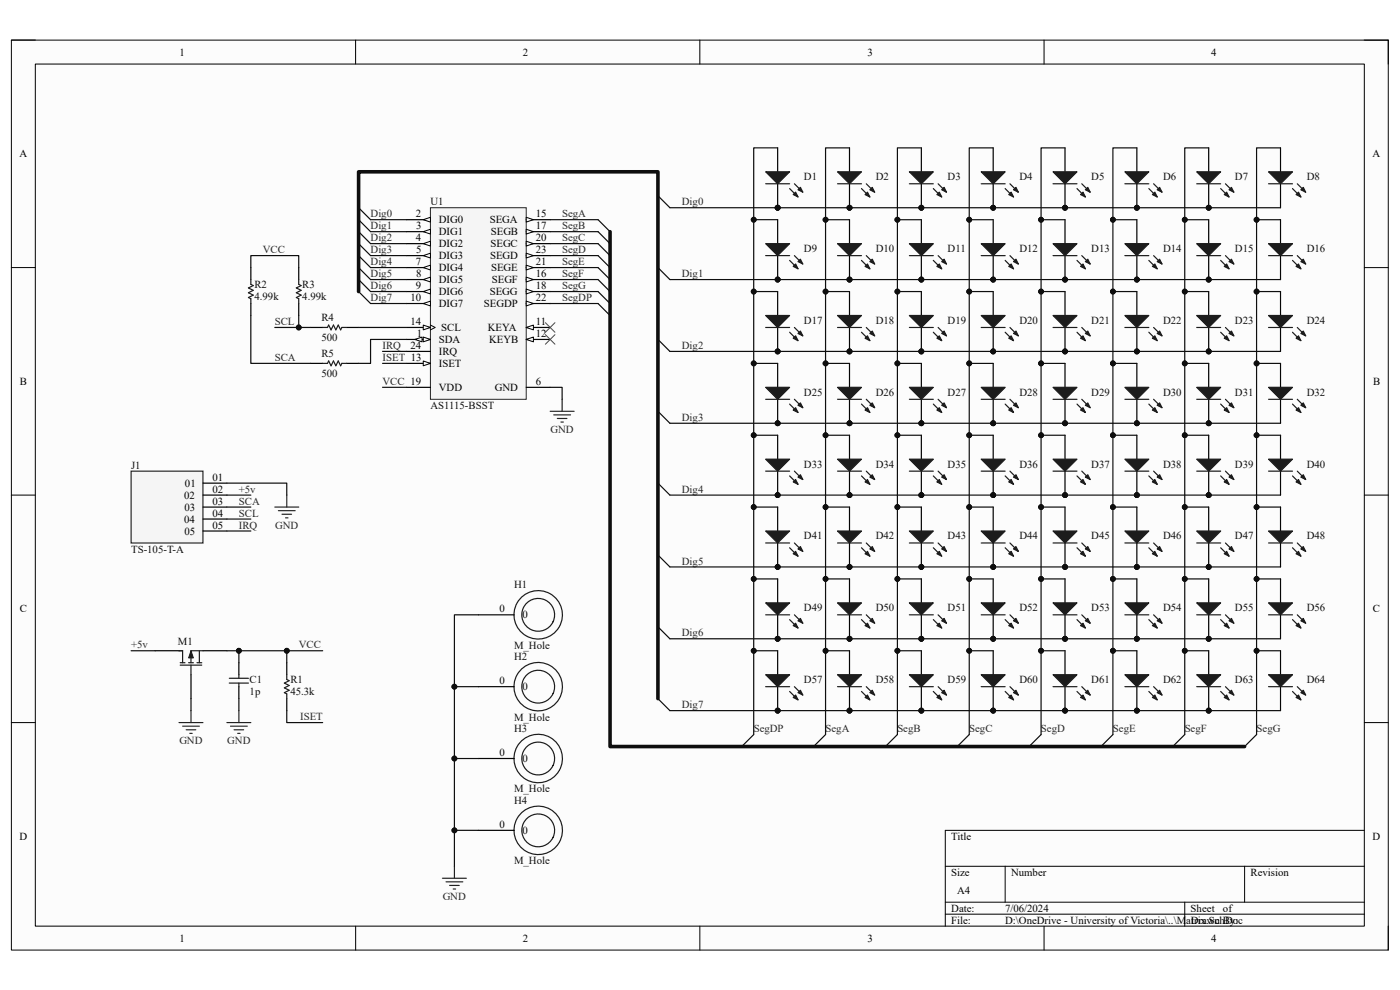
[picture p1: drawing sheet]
<svg xmlns="http://www.w3.org/2000/svg" width="297mm" height="210mm" viewBox="0 0 297 210" stroke-linecap="round" stroke-linejoin="round" font-family="sans-serif">
<defs><g id="words">
<g font-size="2.3">
<text x="38.1" y="11.8">1</text>
<text x="110.9" y="11.8">2</text>
<text x="184" y="11.8">3</text>
<text x="256.9" y="11.8">4</text>
<text x="4.1" y="33.4">A</text>
<text x="291.2" y="33.4">A</text>
<text x="88.2" y="46.1">2</text>
<text x="93.1" y="47.4">DIG0</text>
<text x="103.9" y="47.4">SEGA</text>
<text x="113.7" y="46.1">15</text>
<text x="88.2" y="51.2">4</text>
<text x="88.3" y="48.6">3</text>
<text x="88.3" y="53.7">5</text>
<text x="93.1" y="49.9">DIG1</text>
<text x="93.1" y="52.5">DIG2</text>
<text x="104.1" y="52.5">SEGC</text>
<text x="104.1" y="49.9">SEGB</text>
<text x="113.7" y="48.6">17</text>
<text x="113.7" y="51.2">20</text>
<text x="113.7" y="53.7">23</text>
<text x="88.2" y="56.3">7</text>
<text x="88.3" y="58.8">8</text>
<text x="93.1" y="55">DIG3</text>
<text x="93.1" y="57.5">DIG4</text>
<text x="104" y="55">SEGD</text>
<text x="104.2" y="57.5">SEGE</text>
<text x="113.7" y="58.8">16</text>
<text x="113.7" y="56.3">21</text>
<text x="87.1" y="63.9">10</text>
<text x="88.2" y="61.3">9</text>
<text x="93.1" y="60.1">DIG5</text>
<text x="93.1" y="62.6">DIG6</text>
<text x="93.1" y="65.2">DIG7</text>
<text x="102.7" y="65.2">SEGDP</text>
<text x="103.9" y="62.6">SEGG</text>
<text x="104.4" y="60.1">SEGF</text>
<text x="113.7" y="61.3">18</text>
<text x="113.7" y="63.9">22</text>
<text x="87.1" y="69">14</text>
<text x="88.4" y="71.5">1</text>
<text x="93.6" y="70.2">SCL</text>
<text x="103.5" y="70.2">KEYA</text>
<text x="113.7" y="69">11</text>
<text x="113.7" y="71.5">12</text>
<text x="87.1" y="74">24</text>
<text x="93.1" y="72.8">SDA</text>
<text x="93.1" y="77.9">ISET</text>
<text x="93.1" y="75.3">IRQ</text>
<text x="103.8" y="72.8">KEYB</text>
<text x="4.2" y="81.7">B</text>
<text x="93.1" y="82.9">VDD</text>
<text x="105" y="82.9">GND</text>
<text x="113.7" y="81.7">6</text>
<text x="291.3" y="81.7">B</text>
<text x="45.1" y="102">01</text>
<text x="39.1" y="105.8">02</text>
<text x="39.2" y="103.3">01</text>
<text x="45.1" y="104.5">02</text>
<text x="45.1" y="107.1">03</text>
<text x="39.1" y="110.9">04</text>
<text x="39.1" y="113.4">05</text>
<text x="39.2" y="108.3">03</text>
<text x="45.1" y="109.6">04</text>
<text x="45.1" y="112.1">05</text>
<text x="4.2" y="129.9">C</text>
<text x="106" y="129.9">0</text>
<text x="110.9" y="131.2">0</text>
<text x="291.3" y="129.9">C</text>
<text x="106" y="145.2">0</text>
<text x="110.9" y="146.4">0</text>
<text x="106" y="160.4">0</text>
<text x="110.9" y="161.7">0</text>
<text x="4.1" y="178.2">D</text>
<text x="106" y="175.6">0</text>
<text x="110.9" y="176.9">0</text>
<text x="201.8" y="178.2">Title</text>
<text x="291.2" y="178.2">D</text>
<text x="201.8" y="185.8">Size</text>
<text x="214.5" y="185.8">Number</text>
<text x="265.3" y="185.8">Revision</text>
<text x="203.1" y="189.6">A4</text>
<text x="201.8" y="193.4">Date:</text>
<text x="201.8" y="196">File:</text>
<text x="213.2" y="196">D:\OneDrive - University of Victoria\..\Matrix.SchDoc</text>
<text x="213.2" y="193.4">7/06/2024</text>
<text x="252.6" y="193.4">Sheet</text>
<text x="252.6" y="196">Drawn By:</text>
<text x="259.5" y="193.4">of</text>
<text x="38.1" y="199.8">1</text>
<text x="110.9" y="199.8">2</text>
<text x="184" y="199.8">3</text>
<text x="256.9" y="199.8">4</text>
</g>
<g font-size="2.3" fill="#0e0e0e">
<text x="170.6" y="38.2">D1</text>
<text x="185.8" y="38.2">D2</text>
<text x="201" y="38.2">D3</text>
<text x="216.3" y="38.2">D4</text>
<text x="231.5" y="38.2">D5</text>
<text x="246.8" y="38.2">D6</text>
<text x="262" y="38.2">D7</text>
<text x="277.2" y="38.2">D8</text>
<text x="91.3" y="43.6">U1</text>
<text x="170.6" y="53.5">D9</text>
<text x="185.8" y="53.5">D10</text>
<text x="201" y="53.5">D11</text>
<text x="216.3" y="53.5">D12</text>
<text x="231.5" y="53.5">D13</text>
<text x="246.8" y="53.5">D14</text>
<text x="262" y="53.5">D15</text>
<text x="277.2" y="53.5">D16</text>
<text x="54" y="63.6">4.99k</text>
<text x="54" y="61.1">R2</text>
<text x="64.1" y="63.6">4.99k</text>
<text x="64.1" y="61.1">R3</text>
<text x="68.2" y="68.2">R4</text>
<text x="170.6" y="68.7">D17</text>
<text x="185.8" y="68.7">D18</text>
<text x="201" y="68.7">D19</text>
<text x="216.3" y="68.7">D20</text>
<text x="231.5" y="68.7">D21</text>
<text x="246.8" y="68.7">D22</text>
<text x="262" y="68.7">D23</text>
<text x="277.2" y="68.7">D24</text>
<text x="68.2" y="72.3">500</text>
<text x="68.2" y="75.8">R5</text>
<text x="68.2" y="79.9">500</text>
<text x="170.6" y="83.9">D25</text>
<text x="185.8" y="83.9">D26</text>
<text x="201" y="83.9">D27</text>
<text x="216.3" y="83.9">D28</text>
<text x="231.5" y="83.9">D29</text>
<text x="246.8" y="83.9">D30</text>
<text x="262" y="83.9">D31</text>
<text x="277.2" y="83.9">D32</text>
<text x="91.3" y="86.7">AS1115-BSST</text>
<text x="27.8" y="99.4">J1</text>
<text x="170.6" y="99.2">D33</text>
<text x="185.8" y="99.2">D34</text>
<text x="201" y="99.2">D35</text>
<text x="216.3" y="99.2">D36</text>
<text x="231.5" y="99.2">D37</text>
<text x="246.8" y="99.2">D38</text>
<text x="262" y="99.2">D39</text>
<text x="277.2" y="99.2">D40</text>
<text x="27.8" y="117.2">TS-105-T-A</text>
<text x="170.6" y="114.4">D41</text>
<text x="185.8" y="114.4">D42</text>
<text x="201" y="114.4">D43</text>
<text x="216.3" y="114.4">D44</text>
<text x="231.5" y="114.4">D45</text>
<text x="246.8" y="114.4">D46</text>
<text x="262" y="114.4">D47</text>
<text x="277.2" y="114.4">D48</text>
<text x="109.1" y="124.8">H1</text>
<text x="170.6" y="129.7">D49</text>
<text x="185.8" y="129.7">D50</text>
<text x="201" y="129.7">D51</text>
<text x="216.3" y="129.7">D52</text>
<text x="231.5" y="129.7">D53</text>
<text x="246.8" y="129.7">D54</text>
<text x="262" y="129.7">D55</text>
<text x="277.2" y="129.7">D56</text>
<text x="37.7" y="136.8">M1</text>
<text x="109.1" y="137.6">M_Hole</text>
<text x="109.1" y="140">H2</text>
<text x="53" y="147.4">1p</text>
<text x="53" y="144.9">C1</text>
<text x="61.6" y="147.4">45.3k</text>
<text x="61.6" y="144.9">R1</text>
<text x="170.6" y="144.9">D57</text>
<text x="185.8" y="144.9">D58</text>
<text x="201" y="144.9">D59</text>
<text x="216.3" y="144.9">D60</text>
<text x="231.5" y="144.9">D61</text>
<text x="246.8" y="144.9">D62</text>
<text x="262" y="144.9">D63</text>
<text x="277.2" y="144.9">D64</text>
<text x="109.1" y="152.9">M_Hole</text>
<text x="109.1" y="155.3">H3</text>
<text x="109.1" y="168.1">M_Hole</text>
<text x="109.1" y="170.5">H4</text>
<text x="109.1" y="183.3">M_Hole</text>
</g>
<g font-size="2.3" fill="#262626">
<text x="78.6" y="46.1">Dig0</text>
<text x="119.3" y="46.1">SegA</text>
<text x="144.7" y="43.6">Dig0</text>
<text x="55.8" y="53.7">VCC</text>
<text x="78.6" y="48.6">Dig1</text>
<text x="78.6" y="51.2">Dig2</text>
<text x="78.6" y="53.7">Dig3</text>
<text x="119.3" y="48.6">SegB</text>
<text x="119.3" y="51.2">SegC</text>
<text x="119.3" y="53.7">SegD</text>
<text x="78.6" y="56.3">Dig4</text>
<text x="78.6" y="58.8">Dig5</text>
<text x="119.3" y="56.3">SegE</text>
<text x="119.3" y="58.8">SegF</text>
<text x="144.7" y="58.8">Dig1</text>
<text x="78.6" y="61.3">Dig6</text>
<text x="78.6" y="63.9">Dig7</text>
<text x="119.3" y="61.3">SegG</text>
<text x="119.3" y="63.9">SegDP</text>
<text x="58.3" y="69">SCL</text>
<text x="58.3" y="76.6">SCA</text>
<text x="81.2" y="76.6">ISET 13</text>
<text x="81.2" y="74">IRQ</text>
<text x="144.7" y="74">Dig2</text>
<text x="81.2" y="81.7">VCC 19</text>
<text x="144.7" y="89.3">Dig3</text>
<text x="116.8" y="91.8">GND</text>
<text x="50.7" y="107.1">SCA</text>
<text x="50.7" y="104.5">+5v</text>
<text x="144.7" y="104.5">Dig4</text>
<text x="50.7" y="109.6">SCL</text>
<text x="50.7" y="112.1">IRQ</text>
<text x="58.4" y="112.1">GND</text>
<text x="144.7" y="119.8">Dig5</text>
<text x="27.8" y="137.5">+5v</text>
<text x="63.4" y="137.5">VCC</text>
<text x="144.7" y="135">Dig6</text>
<text x="63.7" y="152.8">ISET</text>
<text x="144.7" y="150.2">Dig7</text>
<text x="159.9" y="155.3">SegDP</text>
<text x="175.1" y="155.3">SegA</text>
<text x="190.4" y="155.3">SegB</text>
<text x="205.6" y="155.3">SegC</text>
<text x="220.8" y="155.3">SegD</text>
<text x="236.1" y="155.3">SegE</text>
<text x="251.3" y="155.3">SegF</text>
<text x="266.6" y="155.3">SegG</text>
<text x="38.1" y="157.9">GND</text>
<text x="48.2" y="157.9">GND</text>
<text x="93.9" y="190.9">GND</text>
</g>
</g></defs>
<path d="M2.4 8.5h292.1v193h-292.1z" fill-rule="evenodd" fill="#fcfcfc"/>
<path d="M2.4 8.5h292.1v193h-292.1z" fill="none" stroke="#000" stroke-width=".21"/>
<path d="M7.5 13.6h281.9v182.9h-281.9z" fill-rule="evenodd" fill="#fcfcfc"/>
<g fill="none" stroke="#000" stroke-width=".21">
<path d="M2.4 8.5h5.1M7.5 13.6h281.9v182.9h-281.9zM75.4 8.5v5.1M148.5 8.5v5.1M221.5 8.5v5.1M289.4 8.5h5.1v5.1M2.4 56.8h5.1M289.4 56.8h5.1M2.4 105h5.1M289.4 105h5.1M2.4 153.3h5.1M289.4 153.3h5.1"/>
<path d="M289.4 176.1h-88.9v20.4M75.4 196.5v5M148.5 196.5v5M200.5 183.8h88.9M200.5 191.4h88.9M200.5 193.9h88.9M213.2 183.8v7.6M221.5 196.5v5M251.3 191.4v5.1M264 183.8v7.6M294.5 196.5v5"/>
</g>
<circle cx="165" cy="44.1" r=".51" fill="#0e0e0e"/>
<circle cx="165" cy="44.1" r=".51" fill="none" stroke="#0e0e0e" stroke-width=".21"/>
<path d="M165 31.4v5M165 39v5.1" fill="none" stroke="#000" stroke-width=".25"/>
<circle cx="165" cy="44.1" r=".51" fill="#0e0e0e"/>
<circle cx="165" cy="44.1" r=".51" fill="none" stroke="#0e0e0e" stroke-width=".21"/>
<path d="M162.4 36.4h5.1l-2.5 2.6z" fill="#1c1c1c"/>
<path d="M162.4 36.4h5.1l-2.5 2.6zM167.5 40l1.8 1.8M168.5 39l1.8 1.8" fill="none" stroke="#1c1c1c" stroke-width=".25"/>
<path d="M168.8 40.8l.5 1-1-.5z" fill="#1c1c1c"/>
<path d="M168.8 40.8l.5 1-1-.5z" fill="none" stroke="#1c1c1c" stroke-width=".25"/>
<path d="M169.3 40.3l.5-.6 .5 1.1z" fill="#1c1c1c"/>
<path d="M162.4 39h5.1M169.3 40.3l.5-.6 .5 1.1z" fill="none" stroke="#1c1c1c" stroke-width=".25"/>
<circle cx="180.2" cy="44.1" r=".51" fill="#0e0e0e"/>
<circle cx="180.2" cy="44.1" r=".51" fill="none" stroke="#0e0e0e" stroke-width=".21"/>
<path d="M180.2 31.4v5M180.2 39v5.1" fill="none" stroke="#000" stroke-width=".25"/>
<circle cx="180.2" cy="44.1" r=".51" fill="#0e0e0e"/>
<circle cx="180.2" cy="44.1" r=".51" fill="none" stroke="#0e0e0e" stroke-width=".21"/>
<path d="M177.7 36.4h5.1l-2.6 2.6z" fill="#1c1c1c"/>
<path d="M177.7 36.4h5.1l-2.6 2.6zM183.8 39l1.8 1.8M182.8 40l1.7 1.8" fill="none" stroke="#1c1c1c" stroke-width=".25"/>
<path d="M184 40.8l.5 1-1-.5z" fill="#1c1c1c"/>
<path d="M184 40.8l.5 1-1-.5z" fill="none" stroke="#1c1c1c" stroke-width=".25"/>
<path d="M184.5 40.3l.5-.5 .6 1z" fill="#1c1c1c"/>
<path d="M177.7 39h5.1M184.5 40.3l.5-.5 .6 1z" fill="none" stroke="#1c1c1c" stroke-width=".25"/>
<circle cx="195.5" cy="44.1" r=".51" fill="#0e0e0e"/>
<circle cx="195.5" cy="44.1" r=".51" fill="none" stroke="#0e0e0e" stroke-width=".21"/>
<path d="M195.5 31.4v5M195.5 39v5.1" fill="none" stroke="#000" stroke-width=".25"/>
<circle cx="195.5" cy="44.1" r=".51" fill="#0e0e0e"/>
<circle cx="195.5" cy="44.1" r=".51" fill="none" stroke="#0e0e0e" stroke-width=".21"/>
<path d="M192.9 36.4h5.1l-2.5 2.6z" fill="#1c1c1c"/>
<path d="M192.9 36.4h5.1l-2.5 2.6zM199 39l1.8 1.8M198 40l1.8 1.8" fill="none" stroke="#1c1c1c" stroke-width=".25"/>
<path d="M199.3 40.8l.5 1-1-.5z" fill="#1c1c1c"/>
<path d="M199.3 40.8l.5 1-1-.5z" fill="none" stroke="#1c1c1c" stroke-width=".25"/>
<path d="M200.3 39.8l.5 1-1-.5z" fill="#1c1c1c"/>
<path d="M192.9 39h5.1M200.3 39.8l.5 1-1-.5z" fill="none" stroke="#1c1c1c" stroke-width=".25"/>
<circle cx="210.7" cy="44.1" r=".51" fill="#0e0e0e"/>
<circle cx="210.7" cy="44.1" r=".51" fill="none" stroke="#0e0e0e" stroke-width=".21"/>
<path d="M210.7 31.4v5M210.7 39v5.1" fill="none" stroke="#000" stroke-width=".25"/>
<circle cx="210.7" cy="44.1" r=".51" fill="#0e0e0e"/>
<circle cx="210.7" cy="44.1" r=".51" fill="none" stroke="#0e0e0e" stroke-width=".21"/>
<path d="M208.2 36.4h5l-2.5 2.6z" fill="#1c1c1c"/>
<path d="M208.2 36.4h5l-2.5 2.6zM214.3 39l1.7 1.8M213.2 40l1.8 1.8" fill="none" stroke="#1c1c1c" stroke-width=".25"/>
<path d="M214.5 40.8l.5 1-1-.5z" fill="#1c1c1c"/>
<path d="M214.5 40.8l.5 1-1-.5z" fill="none" stroke="#1c1c1c" stroke-width=".25"/>
<path d="M215.5 39.8l.5 1-1-.5z" fill="#1c1c1c"/>
<path d="M208.2 39h5M215.5 39.8l.5 1-1-.5z" fill="none" stroke="#1c1c1c" stroke-width=".25"/>
<circle cx="225.9" cy="44.1" r=".51" fill="#0e0e0e"/>
<circle cx="225.9" cy="44.1" r=".51" fill="none" stroke="#0e0e0e" stroke-width=".21"/>
<path d="M225.9 31.4v5M225.9 39v5.1" fill="none" stroke="#000" stroke-width=".25"/>
<circle cx="225.9" cy="44.1" r=".51" fill="#0e0e0e"/>
<circle cx="225.9" cy="44.1" r=".51" fill="none" stroke="#0e0e0e" stroke-width=".21"/>
<path d="M223.4 36.4h5.1l-2.6 2.6z" fill="#1c1c1c"/>
<path d="M223.4 36.4h5.1l-2.6 2.6zM229.5 39l1.8 1.8M228.5 40l1.8 1.8" fill="none" stroke="#1c1c1c" stroke-width=".25"/>
<path d="M229.8 40.8l.5 1-1.1-.5z" fill="#1c1c1c"/>
<path d="M229.8 40.8l.5 1-1.1-.5z" fill="none" stroke="#1c1c1c" stroke-width=".25"/>
<path d="M230.8 39.8l.5 1-1-.5z" fill="#1c1c1c"/>
<path d="M223.4 39h5.1M230.8 39.8l.5 1-1-.5z" fill="none" stroke="#1c1c1c" stroke-width=".25"/>
<circle cx="241.2" cy="44.1" r=".51" fill="#0e0e0e"/>
<circle cx="241.2" cy="44.1" r=".51" fill="none" stroke="#0e0e0e" stroke-width=".21"/>
<path d="M241.2 31.4v5M241.2 39v5.1" fill="none" stroke="#000" stroke-width=".25"/>
<circle cx="241.2" cy="44.1" r=".51" fill="#0e0e0e"/>
<circle cx="241.2" cy="44.1" r=".51" fill="none" stroke="#0e0e0e" stroke-width=".21"/>
<path d="M238.6 36.4h5.1l-2.5 2.6z" fill="#1c1c1c"/>
<path d="M238.6 36.4h5.1l-2.5 2.6zM244.7 39l1.8 1.8M243.7 40l1.8 1.8" fill="none" stroke="#1c1c1c" stroke-width=".25"/>
<path d="M244.5 41.3l.5-.5 .5 1z" fill="#1c1c1c"/>
<path d="M244.5 41.3l.5-.5 .5 1z" fill="none" stroke="#1c1c1c" stroke-width=".25"/>
<path d="M246 39.8l.5 1-1-.5z" fill="#1c1c1c"/>
<path d="M238.6 39h5.1M246 39.8l.5 1-1-.5z" fill="none" stroke="#1c1c1c" stroke-width=".25"/>
<circle cx="256.4" cy="44.1" r=".51" fill="#0e0e0e"/>
<circle cx="256.4" cy="44.1" r=".51" fill="none" stroke="#0e0e0e" stroke-width=".21"/>
<path d="M256.4 31.4v5M256.4 39v5.1" fill="none" stroke="#000" stroke-width=".25"/>
<circle cx="256.4" cy="44.1" r=".51" fill="#0e0e0e"/>
<circle cx="256.4" cy="44.1" r=".51" fill="none" stroke="#0e0e0e" stroke-width=".21"/>
<path d="M253.9 36.4h5.1l-2.6 2.6z" fill="#1c1c1c"/>
<path d="M253.9 36.4h5.1l-2.6 2.6zM260 39l1.8 1.8M259 40l1.7 1.8" fill="none" stroke="#1c1c1c" stroke-width=".25"/>
<path d="M260.2 40.8l.5 1-1-.5z" fill="#1c1c1c"/>
<path d="M260.2 40.8l.5 1-1-.5z" fill="none" stroke="#1c1c1c" stroke-width=".25"/>
<path d="M260.7 40.3l.5-.5 .6 1z" fill="#1c1c1c"/>
<path d="M253.9 39h5.1M260.7 40.3l.5-.5 .6 1z" fill="none" stroke="#1c1c1c" stroke-width=".25"/>
<path d="M271.7 31.4v5M271.7 39v5.1" fill="none" stroke="#000" stroke-width=".25"/>
<path d="M269.1 36.4h5.1l-2.5 2.6z" fill="#1c1c1c"/>
<path d="M269.1 36.4h5.1l-2.5 2.6zM275.2 39l1.8 1.8M274.2 40l1.8 1.8" fill="none" stroke="#1c1c1c" stroke-width=".25"/>
<path d="M275 41.3l.5-.5 .5 1z" fill="#1c1c1c"/>
<path d="M275 41.3l.5-.5 .5 1z" fill="none" stroke="#1c1c1c" stroke-width=".25"/>
<path d="M276 40.3l.5-.5 .5 1z" fill="#1c1c1c"/>
<path d="M269.1 39h5.1M276 40.3l.5-.5 .5 1z" fill="none" stroke="#1c1c1c" stroke-width=".25"/>
<circle cx="180.2" cy="59.3" r=".51" fill="#0e0e0e"/>
<circle cx="180.2" cy="59.3" r=".51" fill="none" stroke="#0e0e0e" stroke-width=".21"/>
<path d="M180.2 46.6v5.1M180.2 54.2v5.1" fill="none" stroke="#000" stroke-width=".25"/>
<circle cx="180.2" cy="59.3" r=".51" fill="#0e0e0e"/>
<circle cx="180.2" cy="59.3" r=".51" fill="none" stroke="#0e0e0e" stroke-width=".21"/>
<path d="M177.7 51.7h5.1l-2.6 2.5z" fill="#1c1c1c"/>
<path d="M177.7 51.7h5.1l-2.6 2.5zM182.8 55.2l1.7 1.8M183.8 54.2l1.8 1.8" fill="none" stroke="#1c1c1c" stroke-width=".25"/>
<path d="M184 56l.5 1-1-.5z" fill="#1c1c1c"/>
<path d="M184 56l.5 1-1-.5z" fill="none" stroke="#1c1c1c" stroke-width=".25"/>
<path d="M184.5 55.5l.5-.5 .6 1z" fill="#1c1c1c"/>
<path d="M177.7 54.2h5.1M184.5 55.5l.5-.5 .6 1z" fill="none" stroke="#1c1c1c" stroke-width=".25"/>
<circle cx="195.5" cy="59.3" r=".51" fill="#0e0e0e"/>
<circle cx="195.5" cy="59.3" r=".51" fill="none" stroke="#0e0e0e" stroke-width=".21"/>
<path d="M195.5 46.6v5.1M195.5 54.2v5.1" fill="none" stroke="#000" stroke-width=".25"/>
<circle cx="195.5" cy="59.3" r=".51" fill="#0e0e0e"/>
<circle cx="195.5" cy="59.3" r=".51" fill="none" stroke="#0e0e0e" stroke-width=".21"/>
<path d="M192.9 51.7h5.1l-2.5 2.5z" fill="#1c1c1c"/>
<path d="M192.9 51.7h5.1l-2.5 2.5zM198 55.2l1.8 1.8M199 54.2l1.8 1.8" fill="none" stroke="#1c1c1c" stroke-width=".25"/>
<path d="M199.3 56l.5 1-1-.5z" fill="#1c1c1c"/>
<path d="M199.3 56l.5 1-1-.5z" fill="none" stroke="#1c1c1c" stroke-width=".25"/>
<path d="M200.3 55l.5 1-1-.5z" fill="#1c1c1c"/>
<path d="M192.9 54.2h5.1M200.3 55l.5 1-1-.5z" fill="none" stroke="#1c1c1c" stroke-width=".25"/>
<circle cx="210.7" cy="59.3" r=".51" fill="#0e0e0e"/>
<circle cx="210.7" cy="59.3" r=".51" fill="none" stroke="#0e0e0e" stroke-width=".21"/>
<path d="M210.7 46.6v5.1M210.7 54.2v5.1" fill="none" stroke="#000" stroke-width=".25"/>
<circle cx="210.7" cy="59.3" r=".51" fill="#0e0e0e"/>
<circle cx="210.7" cy="59.3" r=".51" fill="none" stroke="#0e0e0e" stroke-width=".21"/>
<path d="M208.2 51.7h5l-2.5 2.5z" fill="#1c1c1c"/>
<path d="M208.2 51.7h5l-2.5 2.5zM213.2 55.2l1.8 1.8M214.3 54.2l1.7 1.8" fill="none" stroke="#1c1c1c" stroke-width=".25"/>
<path d="M214.5 56l.5 1-1-.5z" fill="#1c1c1c"/>
<path d="M214.5 56l.5 1-1-.5z" fill="none" stroke="#1c1c1c" stroke-width=".25"/>
<path d="M215.5 55l.5 1-1-.5z" fill="#1c1c1c"/>
<path d="M208.2 54.2h5M215.5 55l.5 1-1-.5z" fill="none" stroke="#1c1c1c" stroke-width=".25"/>
<circle cx="225.9" cy="59.3" r=".51" fill="#0e0e0e"/>
<circle cx="225.9" cy="59.3" r=".51" fill="none" stroke="#0e0e0e" stroke-width=".21"/>
<path d="M225.9 46.6v5.1M225.9 54.2v5.1" fill="none" stroke="#000" stroke-width=".25"/>
<circle cx="225.9" cy="59.3" r=".51" fill="#0e0e0e"/>
<circle cx="225.9" cy="59.3" r=".51" fill="none" stroke="#0e0e0e" stroke-width=".21"/>
<path d="M223.4 51.7h5.1l-2.6 2.5z" fill="#1c1c1c"/>
<path d="M223.4 51.7h5.1l-2.6 2.5zM228.5 55.2l1.8 1.8M229.5 54.2l1.8 1.8" fill="none" stroke="#1c1c1c" stroke-width=".25"/>
<path d="M229.8 56l.5 1-1.1-.5z" fill="#1c1c1c"/>
<path d="M229.8 56l.5 1-1.1-.5z" fill="none" stroke="#1c1c1c" stroke-width=".25"/>
<path d="M230.8 55l.5 1-1-.5z" fill="#1c1c1c"/>
<path d="M223.4 54.2h5.1M230.8 55l.5 1-1-.5z" fill="none" stroke="#1c1c1c" stroke-width=".25"/>
<circle cx="241.2" cy="59.3" r=".51" fill="#0e0e0e"/>
<circle cx="241.2" cy="59.3" r=".51" fill="none" stroke="#0e0e0e" stroke-width=".21"/>
<path d="M241.2 46.6v5.1M241.2 54.2v5.1" fill="none" stroke="#000" stroke-width=".25"/>
<circle cx="241.2" cy="59.3" r=".51" fill="#0e0e0e"/>
<circle cx="241.2" cy="59.3" r=".51" fill="none" stroke="#0e0e0e" stroke-width=".21"/>
<path d="M238.6 51.7h5.1l-2.5 2.5z" fill="#1c1c1c"/>
<path d="M238.6 51.7h5.1l-2.5 2.5zM243.7 55.2l1.8 1.8M244.7 54.2l1.8 1.8" fill="none" stroke="#1c1c1c" stroke-width=".25"/>
<path d="M244.5 56.5l.5-.5 .5 1z" fill="#1c1c1c"/>
<path d="M244.5 56.5l.5-.5 .5 1z" fill="none" stroke="#1c1c1c" stroke-width=".25"/>
<path d="M246 55l.5 1-1-.5z" fill="#1c1c1c"/>
<path d="M238.6 54.2h5.1M246 55l.5 1-1-.5z" fill="none" stroke="#1c1c1c" stroke-width=".25"/>
<circle cx="256.4" cy="59.3" r=".51" fill="#0e0e0e"/>
<circle cx="256.4" cy="59.3" r=".51" fill="none" stroke="#0e0e0e" stroke-width=".21"/>
<path d="M256.4 46.6v5.1M256.4 54.2v5.1" fill="none" stroke="#000" stroke-width=".25"/>
<circle cx="256.4" cy="59.3" r=".51" fill="#0e0e0e"/>
<circle cx="256.4" cy="59.3" r=".51" fill="none" stroke="#0e0e0e" stroke-width=".21"/>
<path d="M253.9 51.7h5.1l-2.6 2.5z" fill="#1c1c1c"/>
<path d="M253.9 51.7h5.1l-2.6 2.5zM259 55.2l1.7 1.8M260 54.2l1.8 1.8" fill="none" stroke="#1c1c1c" stroke-width=".25"/>
<path d="M260.2 56l.5 1-1-.5z" fill="#1c1c1c"/>
<path d="M260.2 56l.5 1-1-.5z" fill="none" stroke="#1c1c1c" stroke-width=".25"/>
<path d="M260.7 55.5l.5-.5 .6 1z" fill="#1c1c1c"/>
<path d="M253.9 54.2h5.1M260.7 55.5l.5-.5 .6 1z" fill="none" stroke="#1c1c1c" stroke-width=".25"/>
<path d="M271.7 46.6v5.1M271.7 54.2v5.1" fill="none" stroke="#000" stroke-width=".25"/>
<path d="M269.1 51.7h5.1l-2.5 2.5z" fill="#1c1c1c"/>
<path d="M269.1 51.7h5.1l-2.5 2.5zM274.2 55.2l1.8 1.8M275.2 54.2l1.8 1.8" fill="none" stroke="#1c1c1c" stroke-width=".25"/>
<path d="M275 56.5l.5-.5 .5 1z" fill="#1c1c1c"/>
<path d="M275 56.5l.5-.5 .5 1z" fill="none" stroke="#1c1c1c" stroke-width=".25"/>
<path d="M276 55.5l.5-.5 .5 1z" fill="#1c1c1c"/>
<path d="M269.1 54.2h5.1M276 55.5l.5-.5 .5 1z" fill="none" stroke="#1c1c1c" stroke-width=".25"/>
<circle cx="165" cy="74.5" r=".51" fill="#0e0e0e"/>
<circle cx="165" cy="74.5" r=".51" fill="none" stroke="#0e0e0e" stroke-width=".21"/>
<path d="M165 61.8v5.1M165 69.5v5" fill="none" stroke="#000" stroke-width=".25"/>
<circle cx="165" cy="74.5" r=".51" fill="#0e0e0e"/>
<circle cx="165" cy="74.5" r=".51" fill="none" stroke="#0e0e0e" stroke-width=".21"/>
<path d="M162.4 66.9h5.1l-2.5 2.6z" fill="#1c1c1c"/>
<path d="M162.4 66.9h5.1l-2.5 2.6zM167.5 70.5l1.8 1.8M168.5 69.5l1.8 1.7" fill="none" stroke="#1c1c1c" stroke-width=".25"/>
<path d="M168.8 71.2l.5 1.1-1-.5z" fill="#1c1c1c"/>
<path d="M168.8 71.2l.5 1.1-1-.5z" fill="none" stroke="#1c1c1c" stroke-width=".25"/>
<path d="M169.3 70.7l.5-.5 .5 1z" fill="#1c1c1c"/>
<path d="M162.4 69.5h5.1M169.3 70.7l.5-.5 .5 1z" fill="none" stroke="#1c1c1c" stroke-width=".25"/>
<circle cx="180.2" cy="74.5" r=".51" fill="#0e0e0e"/>
<circle cx="180.2" cy="74.5" r=".51" fill="none" stroke="#0e0e0e" stroke-width=".21"/>
<path d="M180.2 61.8v5.1M180.2 69.5v5" fill="none" stroke="#000" stroke-width=".25"/>
<circle cx="180.2" cy="74.5" r=".51" fill="#0e0e0e"/>
<circle cx="180.2" cy="74.5" r=".51" fill="none" stroke="#0e0e0e" stroke-width=".21"/>
<path d="M177.7 66.9h5.1l-2.6 2.6z" fill="#1c1c1c"/>
<path d="M177.7 66.9h5.1l-2.6 2.6zM182.8 70.5l1.7 1.8M183.8 69.5l1.8 1.7" fill="none" stroke="#1c1c1c" stroke-width=".25"/>
<path d="M184 71.2l.5 1.1-1-.5z" fill="#1c1c1c"/>
<path d="M184 71.2l.5 1.1-1-.5z" fill="none" stroke="#1c1c1c" stroke-width=".25"/>
<path d="M184.5 70.7l.5-.5 .6 1z" fill="#1c1c1c"/>
<path d="M177.7 69.5h5.1M184.5 70.7l.5-.5 .6 1z" fill="none" stroke="#1c1c1c" stroke-width=".25"/>
<circle cx="195.5" cy="74.5" r=".51" fill="#0e0e0e"/>
<circle cx="195.5" cy="74.5" r=".51" fill="none" stroke="#0e0e0e" stroke-width=".21"/>
<path d="M195.5 61.8v5.1M195.5 69.5v5" fill="none" stroke="#000" stroke-width=".25"/>
<circle cx="195.5" cy="74.5" r=".51" fill="#0e0e0e"/>
<circle cx="195.5" cy="74.5" r=".51" fill="none" stroke="#0e0e0e" stroke-width=".21"/>
<path d="M192.9 66.9h5.1l-2.5 2.6z" fill="#1c1c1c"/>
<path d="M192.9 66.9h5.1l-2.5 2.6zM198 70.5l1.8 1.8M199 69.5l1.8 1.7" fill="none" stroke="#1c1c1c" stroke-width=".25"/>
<path d="M199.3 71.2l.5 1.1-1-.5z" fill="#1c1c1c"/>
<path d="M199.3 71.2l.5 1.1-1-.5z" fill="none" stroke="#1c1c1c" stroke-width=".25"/>
<path d="M199.8 70.7l.5-.5 .5 1z" fill="#1c1c1c"/>
<path d="M192.9 69.5h5.1M199.8 70.7l.5-.5 .5 1z" fill="none" stroke="#1c1c1c" stroke-width=".25"/>
<circle cx="210.7" cy="74.5" r=".51" fill="#0e0e0e"/>
<circle cx="210.7" cy="74.5" r=".51" fill="none" stroke="#0e0e0e" stroke-width=".21"/>
<path d="M210.7 61.8v5.1M210.7 69.5v5" fill="none" stroke="#000" stroke-width=".25"/>
<circle cx="210.7" cy="74.5" r=".51" fill="#0e0e0e"/>
<circle cx="210.7" cy="74.5" r=".51" fill="none" stroke="#0e0e0e" stroke-width=".21"/>
<path d="M208.2 66.9h5l-2.5 2.6z" fill="#1c1c1c"/>
<path d="M208.2 66.9h5l-2.5 2.6zM213.2 70.5l1.8 1.8M214.3 69.5l1.7 1.7" fill="none" stroke="#1c1c1c" stroke-width=".25"/>
<path d="M214.5 71.2l.5 1.1-1-.5z" fill="#1c1c1c"/>
<path d="M214.5 71.2l.5 1.1-1-.5z" fill="none" stroke="#1c1c1c" stroke-width=".25"/>
<path d="M215 70.7l.5-.5 .5 1z" fill="#1c1c1c"/>
<path d="M208.2 69.5h5M215 70.7l.5-.5 .5 1z" fill="none" stroke="#1c1c1c" stroke-width=".25"/>
<circle cx="225.9" cy="74.5" r=".51" fill="#0e0e0e"/>
<circle cx="225.9" cy="74.5" r=".51" fill="none" stroke="#0e0e0e" stroke-width=".21"/>
<path d="M225.9 61.8v5.1M225.9 69.5v5" fill="none" stroke="#000" stroke-width=".25"/>
<circle cx="225.9" cy="74.5" r=".51" fill="#0e0e0e"/>
<circle cx="225.9" cy="74.5" r=".51" fill="none" stroke="#0e0e0e" stroke-width=".21"/>
<path d="M223.4 66.9h5.1l-2.6 2.6z" fill="#1c1c1c"/>
<path d="M223.4 66.9h5.1l-2.6 2.6zM228.5 70.5l1.8 1.8M229.5 69.5l1.8 1.7" fill="none" stroke="#1c1c1c" stroke-width=".25"/>
<path d="M229.8 71.2l.5 1.1-1.1-.5z" fill="#1c1c1c"/>
<path d="M229.8 71.2l.5 1.1-1.1-.5z" fill="none" stroke="#1c1c1c" stroke-width=".25"/>
<path d="M230.8 70.2l.5 1-1-.5z" fill="#1c1c1c"/>
<path d="M223.4 69.5h5.1M230.8 70.2l.5 1-1-.5z" fill="none" stroke="#1c1c1c" stroke-width=".25"/>
<circle cx="241.2" cy="74.5" r=".51" fill="#0e0e0e"/>
<circle cx="241.2" cy="74.5" r=".51" fill="none" stroke="#0e0e0e" stroke-width=".21"/>
<path d="M241.2 61.8v5.1M241.2 69.5v5" fill="none" stroke="#000" stroke-width=".25"/>
<circle cx="241.2" cy="74.5" r=".51" fill="#0e0e0e"/>
<circle cx="241.2" cy="74.5" r=".51" fill="none" stroke="#0e0e0e" stroke-width=".21"/>
<path d="M238.6 66.9h5.1l-2.5 2.6z" fill="#1c1c1c"/>
<path d="M238.6 66.9h5.1l-2.5 2.6zM243.7 70.5l1.8 1.8M244.7 69.5l1.8 1.7" fill="none" stroke="#1c1c1c" stroke-width=".25"/>
<path d="M244.5 71.8l.5-.6 .5 1.1z" fill="#1c1c1c"/>
<path d="M244.5 71.8l.5-.6 .5 1.1z" fill="none" stroke="#1c1c1c" stroke-width=".25"/>
<path d="M245.5 70.7l.5-.5 .5 1z" fill="#1c1c1c"/>
<path d="M238.6 69.5h5.1M245.5 70.7l.5-.5 .5 1z" fill="none" stroke="#1c1c1c" stroke-width=".25"/>
<circle cx="256.4" cy="74.5" r=".51" fill="#0e0e0e"/>
<circle cx="256.4" cy="74.5" r=".51" fill="none" stroke="#0e0e0e" stroke-width=".21"/>
<path d="M256.4 61.8v5.1M256.4 69.5v5" fill="none" stroke="#000" stroke-width=".25"/>
<circle cx="256.4" cy="74.5" r=".51" fill="#0e0e0e"/>
<circle cx="256.4" cy="74.5" r=".51" fill="none" stroke="#0e0e0e" stroke-width=".21"/>
<path d="M253.9 66.9h5.1l-2.6 2.6z" fill="#1c1c1c"/>
<path d="M253.9 66.9h5.1l-2.6 2.6zM259 70.5l1.7 1.8M260 69.5l1.8 1.7" fill="none" stroke="#1c1c1c" stroke-width=".25"/>
<path d="M260.2 71.2l.5 1.1-1-.5z" fill="#1c1c1c"/>
<path d="M260.2 71.2l.5 1.1-1-.5z" fill="none" stroke="#1c1c1c" stroke-width=".25"/>
<path d="M260.7 70.7l.5-.5 .6 1z" fill="#1c1c1c"/>
<path d="M253.9 69.5h5.1M260.7 70.7l.5-.5 .6 1z" fill="none" stroke="#1c1c1c" stroke-width=".25"/>
<path d="M271.7 61.8v5.1M271.7 69.5v5" fill="none" stroke="#000" stroke-width=".25"/>
<path d="M269.1 66.9h5.1l-2.5 2.6z" fill="#1c1c1c"/>
<path d="M269.1 66.9h5.1l-2.5 2.6zM274.2 70.5l1.8 1.8M275.2 69.5l1.8 1.7" fill="none" stroke="#1c1c1c" stroke-width=".25"/>
<path d="M275 71.8l.5-.6 .5 1.1z" fill="#1c1c1c"/>
<path d="M275 71.8l.5-.6 .5 1.1z" fill="none" stroke="#1c1c1c" stroke-width=".25"/>
<path d="M276 70.7l.5-.5 .5 1z" fill="#1c1c1c"/>
<path d="M269.1 69.5h5.1M276 70.7l.5-.5 .5 1z" fill="none" stroke="#1c1c1c" stroke-width=".25"/>
<circle cx="180.2" cy="89.8" r=".51" fill="#0e0e0e"/>
<circle cx="180.2" cy="89.8" r=".51" fill="none" stroke="#0e0e0e" stroke-width=".21"/>
<path d="M180.2 77.1v5.1M180.2 84.7v5.1" fill="none" stroke="#000" stroke-width=".25"/>
<circle cx="180.2" cy="89.8" r=".51" fill="#0e0e0e"/>
<circle cx="180.2" cy="89.8" r=".51" fill="none" stroke="#0e0e0e" stroke-width=".21"/>
<path d="M177.7 82.2h5.1l-2.6 2.5z" fill="#1c1c1c"/>
<path d="M177.7 82.2h5.1l-2.6 2.5zM182.8 85.7l1.7 1.8M183.8 84.7l1.8 1.8" fill="none" stroke="#1c1c1c" stroke-width=".25"/>
<path d="M183.5 87l.5-.5 .5 1z" fill="#1c1c1c"/>
<path d="M183.5 87l.5-.5 .5 1z" fill="none" stroke="#1c1c1c" stroke-width=".25"/>
<path d="M184.5 86l.5-.5 .6 1z" fill="#1c1c1c"/>
<path d="M177.7 84.7h5.1M184.5 86l.5-.5 .6 1z" fill="none" stroke="#1c1c1c" stroke-width=".25"/>
<circle cx="195.5" cy="89.8" r=".51" fill="#0e0e0e"/>
<circle cx="195.5" cy="89.8" r=".51" fill="none" stroke="#0e0e0e" stroke-width=".21"/>
<path d="M195.5 77.1v5.1M195.5 84.7v5.1" fill="none" stroke="#000" stroke-width=".25"/>
<circle cx="195.5" cy="89.8" r=".51" fill="#0e0e0e"/>
<circle cx="195.5" cy="89.8" r=".51" fill="none" stroke="#0e0e0e" stroke-width=".21"/>
<path d="M192.9 82.2h5.1l-2.5 2.5z" fill="#1c1c1c"/>
<path d="M192.9 82.2h5.1l-2.5 2.5zM198 85.7l1.8 1.8M199 84.7l1.8 1.8" fill="none" stroke="#1c1c1c" stroke-width=".25"/>
<path d="M198.8 87l.5-.5 .5 1z" fill="#1c1c1c"/>
<path d="M198.8 87l.5-.5 .5 1z" fill="none" stroke="#1c1c1c" stroke-width=".25"/>
<path d="M199.8 86l.5-.5 .5 1z" fill="#1c1c1c"/>
<path d="M192.9 84.7h5.1M199.8 86l.5-.5 .5 1z" fill="none" stroke="#1c1c1c" stroke-width=".25"/>
<circle cx="210.7" cy="89.8" r=".51" fill="#0e0e0e"/>
<circle cx="210.7" cy="89.8" r=".51" fill="none" stroke="#0e0e0e" stroke-width=".21"/>
<path d="M210.7 77.1v5.1M210.7 84.7v5.1" fill="none" stroke="#000" stroke-width=".25"/>
<circle cx="210.7" cy="89.8" r=".51" fill="#0e0e0e"/>
<circle cx="210.7" cy="89.8" r=".51" fill="none" stroke="#0e0e0e" stroke-width=".21"/>
<path d="M208.2 82.2h5l-2.5 2.5z" fill="#1c1c1c"/>
<path d="M208.2 82.2h5l-2.5 2.5zM213.2 85.7l1.8 1.8M214.3 84.7l1.7 1.8" fill="none" stroke="#1c1c1c" stroke-width=".25"/>
<path d="M214.5 86.5l.5 1-1-.5z" fill="#1c1c1c"/>
<path d="M214.5 86.5l.5 1-1-.5z" fill="none" stroke="#1c1c1c" stroke-width=".25"/>
<path d="M215 86l.5-.5 .5 1z" fill="#1c1c1c"/>
<path d="M208.2 84.7h5M215 86l.5-.5 .5 1z" fill="none" stroke="#1c1c1c" stroke-width=".25"/>
<circle cx="225.9" cy="89.8" r=".51" fill="#0e0e0e"/>
<circle cx="225.9" cy="89.8" r=".51" fill="none" stroke="#0e0e0e" stroke-width=".21"/>
<path d="M225.9 77.1v5.1M225.9 84.7v5.1" fill="none" stroke="#000" stroke-width=".25"/>
<circle cx="225.9" cy="89.8" r=".51" fill="#0e0e0e"/>
<circle cx="225.9" cy="89.8" r=".51" fill="none" stroke="#0e0e0e" stroke-width=".21"/>
<path d="M223.4 82.2h5.1l-2.6 2.5z" fill="#1c1c1c"/>
<path d="M223.4 82.2h5.1l-2.6 2.5zM228.5 85.7l1.8 1.8M229.5 84.7l1.8 1.8" fill="none" stroke="#1c1c1c" stroke-width=".25"/>
<path d="M229.2 87l.6-.5 .5 1z" fill="#1c1c1c"/>
<path d="M229.2 87l.6-.5 .5 1z" fill="none" stroke="#1c1c1c" stroke-width=".25"/>
<path d="M230.8 85.5l.5 1-1-.5z" fill="#1c1c1c"/>
<path d="M223.4 84.7h5.1M230.8 85.5l.5 1-1-.5z" fill="none" stroke="#1c1c1c" stroke-width=".25"/>
<circle cx="241.2" cy="89.8" r=".51" fill="#0e0e0e"/>
<circle cx="241.2" cy="89.8" r=".51" fill="none" stroke="#0e0e0e" stroke-width=".21"/>
<path d="M241.2 77.1v5.1M241.2 84.7v5.1" fill="none" stroke="#000" stroke-width=".25"/>
<circle cx="241.2" cy="89.8" r=".51" fill="#0e0e0e"/>
<circle cx="241.2" cy="89.8" r=".51" fill="none" stroke="#0e0e0e" stroke-width=".21"/>
<path d="M238.6 82.2h5.1l-2.5 2.5z" fill="#1c1c1c"/>
<path d="M238.6 82.2h5.1l-2.5 2.5zM243.7 85.7l1.8 1.8M244.7 84.7l1.8 1.8" fill="none" stroke="#1c1c1c" stroke-width=".25"/>
<path d="M244.5 87l.5-.5 .5 1z" fill="#1c1c1c"/>
<path d="M244.5 87l.5-.5 .5 1z" fill="none" stroke="#1c1c1c" stroke-width=".25"/>
<path d="M245.5 86l.5-.5 .5 1z" fill="#1c1c1c"/>
<path d="M238.6 84.7h5.1M245.5 86l.5-.5 .5 1z" fill="none" stroke="#1c1c1c" stroke-width=".25"/>
<circle cx="256.4" cy="89.8" r=".51" fill="#0e0e0e"/>
<circle cx="256.4" cy="89.8" r=".51" fill="none" stroke="#0e0e0e" stroke-width=".21"/>
<path d="M256.4 77.1v5.1M256.4 84.7v5.1" fill="none" stroke="#000" stroke-width=".25"/>
<circle cx="256.4" cy="89.8" r=".51" fill="#0e0e0e"/>
<circle cx="256.4" cy="89.8" r=".51" fill="none" stroke="#0e0e0e" stroke-width=".21"/>
<path d="M253.9 82.2h5.1l-2.6 2.5z" fill="#1c1c1c"/>
<path d="M253.9 82.2h5.1l-2.6 2.5zM259 85.7l1.7 1.8M260 84.7l1.8 1.8" fill="none" stroke="#1c1c1c" stroke-width=".25"/>
<path d="M259.7 87l.5-.5 .5 1z" fill="#1c1c1c"/>
<path d="M259.7 87l.5-.5 .5 1z" fill="none" stroke="#1c1c1c" stroke-width=".25"/>
<path d="M260.7 86l.5-.5 .6 1z" fill="#1c1c1c"/>
<path d="M253.9 84.7h5.1M260.7 86l.5-.5 .6 1z" fill="none" stroke="#1c1c1c" stroke-width=".25"/>
<path d="M271.7 77.1v5.1M271.7 84.7v5.1" fill="none" stroke="#000" stroke-width=".25"/>
<path d="M269.1 82.2h5.1l-2.5 2.5z" fill="#1c1c1c"/>
<path d="M269.1 82.2h5.1l-2.5 2.5zM274.2 85.7l1.8 1.8M275.2 84.7l1.8 1.8" fill="none" stroke="#1c1c1c" stroke-width=".25"/>
<path d="M275 87l.5-.5 .5 1z" fill="#1c1c1c"/>
<path d="M275 87l.5-.5 .5 1z" fill="none" stroke="#1c1c1c" stroke-width=".25"/>
<path d="M276 86l.5-.5 .5 1z" fill="#1c1c1c"/>
<path d="M269.1 84.7h5.1M276 86l.5-.5 .5 1z" fill="none" stroke="#1c1c1c" stroke-width=".25"/>
<circle cx="165" cy="59.3" r=".51" fill="#0e0e0e"/>
<circle cx="165" cy="59.3" r=".51" fill="none" stroke="#0e0e0e" stroke-width=".21"/>
<path d="M165 46.6v5.1M165 54.2v5.1" fill="none" stroke="#000" stroke-width=".25"/>
<circle cx="165" cy="59.3" r=".51" fill="#0e0e0e"/>
<circle cx="165" cy="59.3" r=".51" fill="none" stroke="#0e0e0e" stroke-width=".21"/>
<path d="M162.4 51.7h5.1l-2.5 2.5z" fill="#1c1c1c"/>
<path d="M162.4 51.7h5.1l-2.5 2.5zM167.5 55.2l1.8 1.8M168.5 54.2l1.8 1.8" fill="none" stroke="#1c1c1c" stroke-width=".25"/>
<path d="M168.8 56l.5 1-1-.5z" fill="#1c1c1c"/>
<path d="M168.8 56l.5 1-1-.5z" fill="none" stroke="#1c1c1c" stroke-width=".25"/>
<path d="M169.3 55.5l.5-.5 .5 1z" fill="#1c1c1c"/>
<path d="M162.4 54.2h5.1M169.3 55.5l.5-.5 .5 1z" fill="none" stroke="#1c1c1c" stroke-width=".25"/>
<circle cx="165" cy="89.8" r=".51" fill="#0e0e0e"/>
<circle cx="165" cy="89.8" r=".51" fill="none" stroke="#0e0e0e" stroke-width=".21"/>
<path d="M165 77.1v5.1M165 84.7v5.1" fill="none" stroke="#000" stroke-width=".25"/>
<circle cx="165" cy="89.8" r=".51" fill="#0e0e0e"/>
<circle cx="165" cy="89.8" r=".51" fill="none" stroke="#0e0e0e" stroke-width=".21"/>
<path d="M162.4 82.2h5.1l-2.5 2.5z" fill="#1c1c1c"/>
<path d="M162.4 82.2h5.1l-2.5 2.5zM167.5 85.7l1.8 1.8M168.5 84.7l1.8 1.8" fill="none" stroke="#1c1c1c" stroke-width=".25"/>
<path d="M168.3 87l.5-.5 .5 1z" fill="#1c1c1c"/>
<path d="M168.3 87l.5-.5 .5 1z" fill="none" stroke="#1c1c1c" stroke-width=".25"/>
<path d="M169.3 86l.5-.5 .5 1z" fill="#1c1c1c"/>
<path d="M162.4 84.7h5.1M169.3 86l.5-.5 .5 1z" fill="none" stroke="#1c1c1c" stroke-width=".25"/>
<circle cx="165" cy="105" r=".51" fill="#0e0e0e"/>
<circle cx="165" cy="105" r=".51" fill="none" stroke="#0e0e0e" stroke-width=".21"/>
<path d="M165 92.3v5.1M165 99.9v5.1" fill="none" stroke="#000" stroke-width=".25"/>
<circle cx="165" cy="105" r=".51" fill="#0e0e0e"/>
<circle cx="165" cy="105" r=".51" fill="none" stroke="#0e0e0e" stroke-width=".21"/>
<path d="M162.4 97.4h5.1l-2.5 2.5z" fill="#1c1c1c"/>
<path d="M162.4 97.4h5.1l-2.5 2.5zM168.5 99.9l1.8 1.8M167.5 101l1.8 1.7" fill="none" stroke="#1c1c1c" stroke-width=".25"/>
<path d="M168.3 102.2l.5-.5 .5 1z" fill="#1c1c1c"/>
<path d="M168.3 102.2l.5-.5 .5 1z" fill="none" stroke="#1c1c1c" stroke-width=".25"/>
<path d="M169.3 101.2l.5-.5 .5 1z" fill="#1c1c1c"/>
<path d="M162.4 99.9h5.1M169.3 101.2l.5-.5 .5 1z" fill="none" stroke="#1c1c1c" stroke-width=".25"/>
<circle cx="180.2" cy="105" r=".51" fill="#0e0e0e"/>
<circle cx="180.2" cy="105" r=".51" fill="none" stroke="#0e0e0e" stroke-width=".21"/>
<path d="M180.2 92.3v5.1M180.2 99.9v5.1" fill="none" stroke="#000" stroke-width=".25"/>
<circle cx="180.2" cy="105" r=".51" fill="#0e0e0e"/>
<circle cx="180.2" cy="105" r=".51" fill="none" stroke="#0e0e0e" stroke-width=".21"/>
<path d="M177.7 97.4h5.1l-2.6 2.5z" fill="#1c1c1c"/>
<path d="M177.7 97.4h5.1l-2.6 2.5zM183.8 99.9l1.8 1.8M182.8 101l1.7 1.7" fill="none" stroke="#1c1c1c" stroke-width=".25"/>
<path d="M183.5 102.2l.5-.5 .5 1z" fill="#1c1c1c"/>
<path d="M183.5 102.2l.5-.5 .5 1z" fill="none" stroke="#1c1c1c" stroke-width=".25"/>
<path d="M184.5 101.2l.5-.5 .6 1z" fill="#1c1c1c"/>
<path d="M177.7 99.9h5.1M184.5 101.2l.5-.5 .6 1z" fill="none" stroke="#1c1c1c" stroke-width=".25"/>
<circle cx="195.5" cy="105" r=".51" fill="#0e0e0e"/>
<circle cx="195.5" cy="105" r=".51" fill="none" stroke="#0e0e0e" stroke-width=".21"/>
<path d="M195.5 92.3v5.1M195.5 99.9v5.1" fill="none" stroke="#000" stroke-width=".25"/>
<circle cx="195.5" cy="105" r=".51" fill="#0e0e0e"/>
<circle cx="195.5" cy="105" r=".51" fill="none" stroke="#0e0e0e" stroke-width=".21"/>
<path d="M192.9 97.4h5.1l-2.5 2.5z" fill="#1c1c1c"/>
<path d="M192.9 97.4h5.1l-2.5 2.5zM199 99.9l1.8 1.8M198 101l1.8 1.7" fill="none" stroke="#1c1c1c" stroke-width=".25"/>
<path d="M198.8 102.2l.5-.5 .5 1z" fill="#1c1c1c"/>
<path d="M198.8 102.2l.5-.5 .5 1z" fill="none" stroke="#1c1c1c" stroke-width=".25"/>
<path d="M199.8 101.2l.5-.5 .5 1z" fill="#1c1c1c"/>
<path d="M192.9 99.9h5.1M199.8 101.2l.5-.5 .5 1z" fill="none" stroke="#1c1c1c" stroke-width=".25"/>
<circle cx="210.7" cy="105" r=".51" fill="#0e0e0e"/>
<circle cx="210.7" cy="105" r=".51" fill="none" stroke="#0e0e0e" stroke-width=".21"/>
<path d="M210.7 92.3v5.1M210.7 99.9v5.1" fill="none" stroke="#000" stroke-width=".25"/>
<circle cx="210.7" cy="105" r=".51" fill="#0e0e0e"/>
<circle cx="210.7" cy="105" r=".51" fill="none" stroke="#0e0e0e" stroke-width=".21"/>
<path d="M208.2 97.4h5l-2.5 2.5z" fill="#1c1c1c"/>
<path d="M208.2 97.4h5l-2.5 2.5zM214.3 99.9l1.7 1.8M213.2 101l1.8 1.7" fill="none" stroke="#1c1c1c" stroke-width=".25"/>
<path d="M214 102.2l.5-.5 .5 1z" fill="#1c1c1c"/>
<path d="M214 102.2l.5-.5 .5 1z" fill="none" stroke="#1c1c1c" stroke-width=".25"/>
<path d="M215 101.2l.5-.5 .5 1z" fill="#1c1c1c"/>
<path d="M208.2 99.9h5M215 101.2l.5-.5 .5 1z" fill="none" stroke="#1c1c1c" stroke-width=".25"/>
<circle cx="225.9" cy="105" r=".51" fill="#0e0e0e"/>
<circle cx="225.9" cy="105" r=".51" fill="none" stroke="#0e0e0e" stroke-width=".21"/>
<path d="M225.9 92.3v5.1M225.9 99.9v5.1" fill="none" stroke="#000" stroke-width=".25"/>
<circle cx="225.9" cy="105" r=".51" fill="#0e0e0e"/>
<circle cx="225.9" cy="105" r=".51" fill="none" stroke="#0e0e0e" stroke-width=".21"/>
<path d="M223.4 97.4h5.1l-2.6 2.5z" fill="#1c1c1c"/>
<path d="M223.4 97.4h5.1l-2.6 2.5zM229.5 99.9l1.8 1.8M228.5 101l1.8 1.7" fill="none" stroke="#1c1c1c" stroke-width=".25"/>
<path d="M229.2 102.2l.6-.5 .5 1z" fill="#1c1c1c"/>
<path d="M229.2 102.2l.6-.5 .5 1z" fill="none" stroke="#1c1c1c" stroke-width=".25"/>
<path d="M230.3 101.2l.5-.5 .5 1z" fill="#1c1c1c"/>
<path d="M223.4 99.9h5.1M230.3 101.2l.5-.5 .5 1z" fill="none" stroke="#1c1c1c" stroke-width=".25"/>
<circle cx="241.2" cy="105" r=".51" fill="#0e0e0e"/>
<circle cx="241.2" cy="105" r=".51" fill="none" stroke="#0e0e0e" stroke-width=".21"/>
<path d="M241.2 92.3v5.1M241.2 99.9v5.1" fill="none" stroke="#000" stroke-width=".25"/>
<circle cx="241.2" cy="105" r=".51" fill="#0e0e0e"/>
<circle cx="241.2" cy="105" r=".51" fill="none" stroke="#0e0e0e" stroke-width=".21"/>
<path d="M238.6 97.4h5.1l-2.5 2.5z" fill="#1c1c1c"/>
<path d="M238.6 97.4h5.1l-2.5 2.5zM244.7 99.9l1.8 1.8M243.7 101l1.8 1.7" fill="none" stroke="#1c1c1c" stroke-width=".25"/>
<path d="M244.5 102.2l.5-.5 .5 1z" fill="#1c1c1c"/>
<path d="M244.5 102.2l.5-.5 .5 1z" fill="none" stroke="#1c1c1c" stroke-width=".25"/>
<path d="M245.5 101.2l.5-.5 .5 1z" fill="#1c1c1c"/>
<path d="M238.6 99.9h5.1M245.5 101.2l.5-.5 .5 1z" fill="none" stroke="#1c1c1c" stroke-width=".25"/>
<circle cx="256.4" cy="105" r=".51" fill="#0e0e0e"/>
<circle cx="256.4" cy="105" r=".51" fill="none" stroke="#0e0e0e" stroke-width=".21"/>
<path d="M256.4 92.3v5.1M256.4 99.9v5.1" fill="none" stroke="#000" stroke-width=".25"/>
<circle cx="256.4" cy="105" r=".51" fill="#0e0e0e"/>
<circle cx="256.4" cy="105" r=".51" fill="none" stroke="#0e0e0e" stroke-width=".21"/>
<path d="M253.9 97.4h5.1l-2.6 2.5z" fill="#1c1c1c"/>
<path d="M253.9 97.4h5.1l-2.6 2.5zM260 99.9l1.8 1.8M259 101l1.7 1.7" fill="none" stroke="#1c1c1c" stroke-width=".25"/>
<path d="M259.7 102.2l.5-.5 .5 1z" fill="#1c1c1c"/>
<path d="M259.7 102.2l.5-.5 .5 1z" fill="none" stroke="#1c1c1c" stroke-width=".25"/>
<path d="M260.7 101.2l.5-.5 .6 1z" fill="#1c1c1c"/>
<path d="M253.9 99.9h5.1M260.7 101.2l.5-.5 .6 1z" fill="none" stroke="#1c1c1c" stroke-width=".25"/>
<path d="M271.7 92.3v5.1M271.7 99.9v5.1" fill="none" stroke="#000" stroke-width=".25"/>
<path d="M269.1 97.4h5.1l-2.5 2.5z" fill="#1c1c1c"/>
<path d="M269.1 97.4h5.1l-2.5 2.5zM275.2 99.9l1.8 1.8M274.2 101l1.8 1.7" fill="none" stroke="#1c1c1c" stroke-width=".25"/>
<path d="M275 102.2l.5-.5 .5 1z" fill="#1c1c1c"/>
<path d="M275 102.2l.5-.5 .5 1z" fill="none" stroke="#1c1c1c" stroke-width=".25"/>
<path d="M276 101.2l.5-.5 .5 1z" fill="#1c1c1c"/>
<path d="M269.1 99.9h5.1M276 101.2l.5-.5 .5 1z" fill="none" stroke="#1c1c1c" stroke-width=".25"/>
<circle cx="180.2" cy="120.3" r=".51" fill="#0e0e0e"/>
<circle cx="180.2" cy="120.3" r=".51" fill="none" stroke="#0e0e0e" stroke-width=".21"/>
<path d="M180.2 107.6v5M180.2 115.2v5.1" fill="none" stroke="#000" stroke-width=".25"/>
<circle cx="180.2" cy="120.3" r=".51" fill="#0e0e0e"/>
<circle cx="180.2" cy="120.3" r=".51" fill="none" stroke="#0e0e0e" stroke-width=".21"/>
<path d="M177.7 112.6h5.1l-2.6 2.6z" fill="#1c1c1c"/>
<path d="M177.7 112.6h5.1l-2.6 2.6zM182.8 116.2l1.7 1.8M183.8 115.2l1.8 1.8" fill="none" stroke="#1c1c1c" stroke-width=".25"/>
<path d="M184 117l.5 1-1-.5z" fill="#1c1c1c"/>
<path d="M184 117l.5 1-1-.5z" fill="none" stroke="#1c1c1c" stroke-width=".25"/>
<path d="M184.5 116.5l.5-.5 .6 1z" fill="#1c1c1c"/>
<path d="M177.7 115.2h5.1M184.5 116.5l.5-.5 .6 1z" fill="none" stroke="#1c1c1c" stroke-width=".25"/>
<circle cx="195.5" cy="120.3" r=".51" fill="#0e0e0e"/>
<circle cx="195.5" cy="120.3" r=".51" fill="none" stroke="#0e0e0e" stroke-width=".21"/>
<path d="M195.5 107.6v5M195.5 115.2v5.1" fill="none" stroke="#000" stroke-width=".25"/>
<circle cx="195.5" cy="120.3" r=".51" fill="#0e0e0e"/>
<circle cx="195.5" cy="120.3" r=".51" fill="none" stroke="#0e0e0e" stroke-width=".21"/>
<path d="M192.9 112.6h5.1l-2.5 2.6z" fill="#1c1c1c"/>
<path d="M192.9 112.6h5.1l-2.5 2.6zM198 116.2l1.8 1.8M199 115.2l1.8 1.8" fill="none" stroke="#1c1c1c" stroke-width=".25"/>
<path d="M199.3 117l.5 1-1-.5z" fill="#1c1c1c"/>
<path d="M199.3 117l.5 1-1-.5z" fill="none" stroke="#1c1c1c" stroke-width=".25"/>
<path d="M200.3 116l.5 1-1-.5z" fill="#1c1c1c"/>
<path d="M192.9 115.2h5.1M200.3 116l.5 1-1-.5z" fill="none" stroke="#1c1c1c" stroke-width=".25"/>
<circle cx="210.7" cy="120.3" r=".51" fill="#0e0e0e"/>
<circle cx="210.7" cy="120.3" r=".51" fill="none" stroke="#0e0e0e" stroke-width=".21"/>
<path d="M210.7 107.6v5M210.7 115.2v5.1" fill="none" stroke="#000" stroke-width=".25"/>
<circle cx="210.7" cy="120.3" r=".51" fill="#0e0e0e"/>
<circle cx="210.7" cy="120.3" r=".51" fill="none" stroke="#0e0e0e" stroke-width=".21"/>
<path d="M208.2 112.6h5l-2.5 2.6z" fill="#1c1c1c"/>
<path d="M208.2 112.6h5l-2.5 2.6zM213.2 116.2l1.8 1.8M214.3 115.2l1.7 1.8" fill="none" stroke="#1c1c1c" stroke-width=".25"/>
<path d="M214.5 117l.5 1-1-.5z" fill="#1c1c1c"/>
<path d="M214.5 117l.5 1-1-.5z" fill="none" stroke="#1c1c1c" stroke-width=".25"/>
<path d="M215.5 116l.5 1-1-.5z" fill="#1c1c1c"/>
<path d="M208.2 115.2h5M215.5 116l.5 1-1-.5z" fill="none" stroke="#1c1c1c" stroke-width=".25"/>
<circle cx="225.9" cy="120.3" r=".51" fill="#0e0e0e"/>
<circle cx="225.9" cy="120.3" r=".51" fill="none" stroke="#0e0e0e" stroke-width=".21"/>
<path d="M225.9 107.6v5M225.9 115.2v5.1" fill="none" stroke="#000" stroke-width=".25"/>
<circle cx="225.9" cy="120.3" r=".51" fill="#0e0e0e"/>
<circle cx="225.9" cy="120.3" r=".51" fill="none" stroke="#0e0e0e" stroke-width=".21"/>
<path d="M223.4 112.6h5.1l-2.6 2.6z" fill="#1c1c1c"/>
<path d="M223.4 112.6h5.1l-2.6 2.6zM228.5 116.2l1.8 1.8M229.5 115.2l1.8 1.8" fill="none" stroke="#1c1c1c" stroke-width=".25"/>
<path d="M229.8 117l.5 1-1.1-.5z" fill="#1c1c1c"/>
<path d="M229.8 117l.5 1-1.1-.5z" fill="none" stroke="#1c1c1c" stroke-width=".25"/>
<path d="M230.8 116l.5 1-1-.5z" fill="#1c1c1c"/>
<path d="M223.4 115.2h5.1M230.8 116l.5 1-1-.5z" fill="none" stroke="#1c1c1c" stroke-width=".25"/>
<circle cx="241.2" cy="120.3" r=".51" fill="#0e0e0e"/>
<circle cx="241.2" cy="120.3" r=".51" fill="none" stroke="#0e0e0e" stroke-width=".21"/>
<path d="M241.2 107.6v5M241.2 115.2v5.1" fill="none" stroke="#000" stroke-width=".25"/>
<circle cx="241.2" cy="120.3" r=".51" fill="#0e0e0e"/>
<circle cx="241.2" cy="120.3" r=".51" fill="none" stroke="#0e0e0e" stroke-width=".21"/>
<path d="M238.6 112.6h5.1l-2.5 2.6z" fill="#1c1c1c"/>
<path d="M238.6 112.6h5.1l-2.5 2.6zM243.7 116.2l1.8 1.8M244.7 115.2l1.8 1.8" fill="none" stroke="#1c1c1c" stroke-width=".25"/>
<path d="M244.5 117.5l.5-.5 .5 1z" fill="#1c1c1c"/>
<path d="M244.5 117.5l.5-.5 .5 1z" fill="none" stroke="#1c1c1c" stroke-width=".25"/>
<path d="M246 116l.5 1-1-.5z" fill="#1c1c1c"/>
<path d="M238.6 115.2h5.1M246 116l.5 1-1-.5z" fill="none" stroke="#1c1c1c" stroke-width=".25"/>
<circle cx="256.4" cy="120.3" r=".51" fill="#0e0e0e"/>
<circle cx="256.4" cy="120.3" r=".51" fill="none" stroke="#0e0e0e" stroke-width=".21"/>
<path d="M256.4 107.6v5M256.4 115.2v5.1" fill="none" stroke="#000" stroke-width=".25"/>
<circle cx="256.4" cy="120.3" r=".51" fill="#0e0e0e"/>
<circle cx="256.4" cy="120.3" r=".51" fill="none" stroke="#0e0e0e" stroke-width=".21"/>
<path d="M253.9 112.6h5.1l-2.6 2.6z" fill="#1c1c1c"/>
<path d="M253.9 112.6h5.1l-2.6 2.6zM259 116.2l1.7 1.8M260 115.2l1.8 1.8" fill="none" stroke="#1c1c1c" stroke-width=".25"/>
<path d="M260.2 117l.5 1-1-.5z" fill="#1c1c1c"/>
<path d="M260.2 117l.5 1-1-.5z" fill="none" stroke="#1c1c1c" stroke-width=".25"/>
<path d="M260.7 116.5l.5-.5 .6 1z" fill="#1c1c1c"/>
<path d="M253.9 115.2h5.1M260.7 116.5l.5-.5 .6 1z" fill="none" stroke="#1c1c1c" stroke-width=".25"/>
<path d="M271.7 107.6v5M271.7 115.2v5.1" fill="none" stroke="#000" stroke-width=".25"/>
<path d="M269.1 112.6h5.1l-2.5 2.6z" fill="#1c1c1c"/>
<path d="M269.1 112.6h5.1l-2.5 2.6zM274.2 116.2l1.8 1.8M275.2 115.2l1.8 1.8" fill="none" stroke="#1c1c1c" stroke-width=".25"/>
<path d="M275 117.5l.5-.5 .5 1z" fill="#1c1c1c"/>
<path d="M275 117.5l.5-.5 .5 1z" fill="none" stroke="#1c1c1c" stroke-width=".25"/>
<path d="M276 116.5l.5-.5 .5 1z" fill="#1c1c1c"/>
<path d="M269.1 115.2h5.1M276 116.5l.5-.5 .5 1z" fill="none" stroke="#1c1c1c" stroke-width=".25"/>
<circle cx="165" cy="135.5" r=".51" fill="#0e0e0e"/>
<circle cx="165" cy="135.5" r=".51" fill="none" stroke="#0e0e0e" stroke-width=".21"/>
<path d="M165 122.8v5.1M165 130.4v5.1" fill="none" stroke="#000" stroke-width=".25"/>
<circle cx="165" cy="135.5" r=".51" fill="#0e0e0e"/>
<circle cx="165" cy="135.5" r=".51" fill="none" stroke="#0e0e0e" stroke-width=".21"/>
<path d="M162.4 127.9h5.1l-2.5 2.5z" fill="#1c1c1c"/>
<path d="M162.4 127.9h5.1l-2.5 2.5zM167.5 131.4l1.8 1.8M168.5 130.4l1.8 1.8" fill="none" stroke="#1c1c1c" stroke-width=".25"/>
<path d="M168.8 132.2l.5 1-1-.5z" fill="#1c1c1c"/>
<path d="M168.8 132.2l.5 1-1-.5z" fill="none" stroke="#1c1c1c" stroke-width=".25"/>
<path d="M169.3 131.7l.5-.5 .5 1z" fill="#1c1c1c"/>
<path d="M162.4 130.4h5.1M169.3 131.7l.5-.5 .5 1z" fill="none" stroke="#1c1c1c" stroke-width=".25"/>
<circle cx="180.2" cy="135.5" r=".51" fill="#0e0e0e"/>
<circle cx="180.2" cy="135.5" r=".51" fill="none" stroke="#0e0e0e" stroke-width=".21"/>
<path d="M180.2 122.8v5.1M180.2 130.4v5.1" fill="none" stroke="#000" stroke-width=".25"/>
<circle cx="180.2" cy="135.5" r=".51" fill="#0e0e0e"/>
<circle cx="180.2" cy="135.5" r=".51" fill="none" stroke="#0e0e0e" stroke-width=".21"/>
<path d="M177.7 127.9h5.1l-2.6 2.5z" fill="#1c1c1c"/>
<path d="M177.7 127.9h5.1l-2.6 2.5zM182.8 131.4l1.7 1.8M183.8 130.4l1.8 1.8" fill="none" stroke="#1c1c1c" stroke-width=".25"/>
<path d="M184 132.2l.5 1-1-.5z" fill="#1c1c1c"/>
<path d="M184 132.2l.5 1-1-.5z" fill="none" stroke="#1c1c1c" stroke-width=".25"/>
<path d="M184.5 131.7l.5-.5 .6 1z" fill="#1c1c1c"/>
<path d="M177.7 130.4h5.1M184.5 131.7l.5-.5 .6 1z" fill="none" stroke="#1c1c1c" stroke-width=".25"/>
<circle cx="195.5" cy="135.5" r=".51" fill="#0e0e0e"/>
<circle cx="195.5" cy="135.5" r=".51" fill="none" stroke="#0e0e0e" stroke-width=".21"/>
<path d="M195.5 122.8v5.1M195.5 130.4v5.1" fill="none" stroke="#000" stroke-width=".25"/>
<circle cx="195.5" cy="135.5" r=".51" fill="#0e0e0e"/>
<circle cx="195.5" cy="135.5" r=".51" fill="none" stroke="#0e0e0e" stroke-width=".21"/>
<path d="M192.9 127.9h5.1l-2.5 2.5z" fill="#1c1c1c"/>
<path d="M192.9 127.9h5.1l-2.5 2.5zM198 131.4l1.8 1.8M199 130.4l1.8 1.8" fill="none" stroke="#1c1c1c" stroke-width=".25"/>
<path d="M199.3 132.2l.5 1-1-.5z" fill="#1c1c1c"/>
<path d="M199.3 132.2l.5 1-1-.5z" fill="none" stroke="#1c1c1c" stroke-width=".25"/>
<path d="M200.3 131.2l.5 1-1-.5z" fill="#1c1c1c"/>
<path d="M192.9 130.4h5.1M200.3 131.2l.5 1-1-.5z" fill="none" stroke="#1c1c1c" stroke-width=".25"/>
<circle cx="210.7" cy="135.5" r=".51" fill="#0e0e0e"/>
<circle cx="210.7" cy="135.5" r=".51" fill="none" stroke="#0e0e0e" stroke-width=".21"/>
<path d="M210.7 122.8v5.1M210.7 130.4v5.1" fill="none" stroke="#000" stroke-width=".25"/>
<circle cx="210.7" cy="135.5" r=".51" fill="#0e0e0e"/>
<circle cx="210.7" cy="135.5" r=".51" fill="none" stroke="#0e0e0e" stroke-width=".21"/>
<path d="M208.2 127.9h5l-2.5 2.5z" fill="#1c1c1c"/>
<path d="M208.2 127.9h5l-2.5 2.5zM213.2 131.4l1.8 1.8M214.3 130.4l1.7 1.8" fill="none" stroke="#1c1c1c" stroke-width=".25"/>
<path d="M214.5 132.2l.5 1-1-.5z" fill="#1c1c1c"/>
<path d="M214.5 132.2l.5 1-1-.5z" fill="none" stroke="#1c1c1c" stroke-width=".25"/>
<path d="M215.5 131.2l.5 1-1-.5z" fill="#1c1c1c"/>
<path d="M208.2 130.4h5M215.5 131.2l.5 1-1-.5z" fill="none" stroke="#1c1c1c" stroke-width=".25"/>
<circle cx="225.9" cy="135.5" r=".51" fill="#0e0e0e"/>
<circle cx="225.9" cy="135.5" r=".51" fill="none" stroke="#0e0e0e" stroke-width=".21"/>
<path d="M225.9 122.8v5.1M225.9 130.4v5.1" fill="none" stroke="#000" stroke-width=".25"/>
<circle cx="225.9" cy="135.5" r=".51" fill="#0e0e0e"/>
<circle cx="225.9" cy="135.5" r=".51" fill="none" stroke="#0e0e0e" stroke-width=".21"/>
<path d="M223.4 127.9h5.1l-2.6 2.5z" fill="#1c1c1c"/>
<path d="M223.4 127.9h5.1l-2.6 2.5zM228.5 131.4l1.8 1.8M229.5 130.4l1.8 1.8" fill="none" stroke="#1c1c1c" stroke-width=".25"/>
<path d="M229.8 132.2l.5 1-1.1-.5z" fill="#1c1c1c"/>
<path d="M229.8 132.2l.5 1-1.1-.5z" fill="none" stroke="#1c1c1c" stroke-width=".25"/>
<path d="M230.8 131.2l.5 1-1-.5z" fill="#1c1c1c"/>
<path d="M223.4 130.4h5.1M230.8 131.2l.5 1-1-.5z" fill="none" stroke="#1c1c1c" stroke-width=".25"/>
<circle cx="241.2" cy="135.5" r=".51" fill="#0e0e0e"/>
<circle cx="241.2" cy="135.5" r=".51" fill="none" stroke="#0e0e0e" stroke-width=".21"/>
<path d="M241.2 122.8v5.1M241.2 130.4v5.1" fill="none" stroke="#000" stroke-width=".25"/>
<circle cx="241.2" cy="135.5" r=".51" fill="#0e0e0e"/>
<circle cx="241.2" cy="135.5" r=".51" fill="none" stroke="#0e0e0e" stroke-width=".21"/>
<path d="M238.6 127.9h5.1l-2.5 2.5z" fill="#1c1c1c"/>
<path d="M238.6 127.9h5.1l-2.5 2.5zM243.7 131.4l1.8 1.8M244.7 130.4l1.8 1.8" fill="none" stroke="#1c1c1c" stroke-width=".25"/>
<path d="M244.5 132.7l.5-.5 .5 1z" fill="#1c1c1c"/>
<path d="M244.5 132.7l.5-.5 .5 1z" fill="none" stroke="#1c1c1c" stroke-width=".25"/>
<path d="M246 131.2l.5 1-1-.5z" fill="#1c1c1c"/>
<path d="M238.6 130.4h5.1M246 131.2l.5 1-1-.5z" fill="none" stroke="#1c1c1c" stroke-width=".25"/>
<circle cx="256.4" cy="135.5" r=".51" fill="#0e0e0e"/>
<circle cx="256.4" cy="135.5" r=".51" fill="none" stroke="#0e0e0e" stroke-width=".21"/>
<path d="M256.4 122.8v5.1M256.4 130.4v5.1" fill="none" stroke="#000" stroke-width=".25"/>
<circle cx="256.4" cy="135.5" r=".51" fill="#0e0e0e"/>
<circle cx="256.4" cy="135.5" r=".51" fill="none" stroke="#0e0e0e" stroke-width=".21"/>
<path d="M253.9 127.9h5.1l-2.6 2.5z" fill="#1c1c1c"/>
<path d="M253.9 127.9h5.1l-2.6 2.5zM259 131.4l1.7 1.8M260 130.4l1.8 1.8" fill="none" stroke="#1c1c1c" stroke-width=".25"/>
<path d="M260.2 132.2l.5 1-1-.5z" fill="#1c1c1c"/>
<path d="M260.2 132.2l.5 1-1-.5z" fill="none" stroke="#1c1c1c" stroke-width=".25"/>
<path d="M260.7 131.7l.5-.5 .6 1z" fill="#1c1c1c"/>
<path d="M253.9 130.4h5.1M260.7 131.7l.5-.5 .6 1z" fill="none" stroke="#1c1c1c" stroke-width=".25"/>
<path d="M271.7 122.8v5.1M271.7 130.4v5.1" fill="none" stroke="#000" stroke-width=".25"/>
<path d="M269.1 127.9h5.1l-2.5 2.5z" fill="#1c1c1c"/>
<path d="M269.1 127.9h5.1l-2.5 2.5zM274.2 131.4l1.8 1.8M275.2 130.4l1.8 1.8" fill="none" stroke="#1c1c1c" stroke-width=".25"/>
<path d="M275 132.7l.5-.5 .5 1z" fill="#1c1c1c"/>
<path d="M275 132.7l.5-.5 .5 1z" fill="none" stroke="#1c1c1c" stroke-width=".25"/>
<path d="M276 131.7l.5-.5 .5 1z" fill="#1c1c1c"/>
<path d="M269.1 130.4h5.1M276 131.7l.5-.5 .5 1z" fill="none" stroke="#1c1c1c" stroke-width=".25"/>
<circle cx="180.2" cy="150.7" r=".51" fill="#0e0e0e"/>
<circle cx="180.2" cy="150.7" r=".51" fill="none" stroke="#0e0e0e" stroke-width=".21"/>
<path d="M180.2 138v5.1M180.2 145.7v5" fill="none" stroke="#000" stroke-width=".25"/>
<circle cx="180.2" cy="150.7" r=".51" fill="#0e0e0e"/>
<circle cx="180.2" cy="150.7" r=".51" fill="none" stroke="#0e0e0e" stroke-width=".21"/>
<path d="M177.7 143.1h5.1l-2.6 2.6z" fill="#1c1c1c"/>
<path d="M177.7 143.1h5.1l-2.6 2.6zM182.8 146.7l1.7 1.8M183.8 145.7l1.8 1.7" fill="none" stroke="#1c1c1c" stroke-width=".25"/>
<path d="M183.5 148l.5-.6 .5 1.1z" fill="#1c1c1c"/>
<path d="M183.5 148l.5-.6 .5 1.1z" fill="none" stroke="#1c1c1c" stroke-width=".25"/>
<path d="M184.5 146.9l.5-.5 .6 1z" fill="#1c1c1c"/>
<path d="M177.7 145.7h5.1M184.5 146.9l.5-.5 .6 1z" fill="none" stroke="#1c1c1c" stroke-width=".25"/>
<circle cx="195.5" cy="150.7" r=".51" fill="#0e0e0e"/>
<circle cx="195.5" cy="150.7" r=".51" fill="none" stroke="#0e0e0e" stroke-width=".21"/>
<path d="M195.5 138v5.1M195.5 145.7v5" fill="none" stroke="#000" stroke-width=".25"/>
<circle cx="195.5" cy="150.7" r=".51" fill="#0e0e0e"/>
<circle cx="195.5" cy="150.7" r=".51" fill="none" stroke="#0e0e0e" stroke-width=".21"/>
<path d="M192.9 143.1h5.1l-2.5 2.6z" fill="#1c1c1c"/>
<path d="M192.9 143.1h5.1l-2.5 2.6zM198 146.7l1.8 1.8M199 145.7l1.8 1.7" fill="none" stroke="#1c1c1c" stroke-width=".25"/>
<path d="M198.8 148l.5-.6 .5 1.1z" fill="#1c1c1c"/>
<path d="M198.8 148l.5-.6 .5 1.1z" fill="none" stroke="#1c1c1c" stroke-width=".25"/>
<path d="M199.8 146.9l.5-.5 .5 1z" fill="#1c1c1c"/>
<path d="M192.9 145.7h5.1M199.8 146.9l.5-.5 .5 1z" fill="none" stroke="#1c1c1c" stroke-width=".25"/>
<circle cx="210.7" cy="150.7" r=".51" fill="#0e0e0e"/>
<circle cx="210.7" cy="150.7" r=".51" fill="none" stroke="#0e0e0e" stroke-width=".21"/>
<path d="M210.7 138v5.1M210.7 145.7v5" fill="none" stroke="#000" stroke-width=".25"/>
<circle cx="210.7" cy="150.7" r=".51" fill="#0e0e0e"/>
<circle cx="210.7" cy="150.7" r=".51" fill="none" stroke="#0e0e0e" stroke-width=".21"/>
<path d="M208.2 143.1h5l-2.5 2.6z" fill="#1c1c1c"/>
<path d="M208.2 143.1h5l-2.5 2.6zM213.2 146.7l1.8 1.8M214.3 145.7l1.7 1.7" fill="none" stroke="#1c1c1c" stroke-width=".25"/>
<path d="M214 148l.5-.6 .5 1.1z" fill="#1c1c1c"/>
<path d="M214 148l.5-.6 .5 1.1z" fill="none" stroke="#1c1c1c" stroke-width=".25"/>
<path d="M215 146.9l.5-.5 .5 1z" fill="#1c1c1c"/>
<path d="M208.2 145.7h5M215 146.9l.5-.5 .5 1z" fill="none" stroke="#1c1c1c" stroke-width=".25"/>
<circle cx="225.9" cy="150.7" r=".51" fill="#0e0e0e"/>
<circle cx="225.9" cy="150.7" r=".51" fill="none" stroke="#0e0e0e" stroke-width=".21"/>
<path d="M225.9 138v5.1M225.9 145.7v5" fill="none" stroke="#000" stroke-width=".25"/>
<circle cx="225.9" cy="150.7" r=".51" fill="#0e0e0e"/>
<circle cx="225.9" cy="150.7" r=".51" fill="none" stroke="#0e0e0e" stroke-width=".21"/>
<path d="M223.4 143.1h5.1l-2.6 2.6z" fill="#1c1c1c"/>
<path d="M223.4 143.1h5.1l-2.6 2.6zM228.5 146.7l1.8 1.8M229.5 145.7l1.8 1.7" fill="none" stroke="#1c1c1c" stroke-width=".25"/>
<path d="M229.2 148l.6-.6 .5 1.1z" fill="#1c1c1c"/>
<path d="M229.2 148l.6-.6 .5 1.1z" fill="none" stroke="#1c1c1c" stroke-width=".25"/>
<path d="M230.3 146.9l.5-.5 .5 1z" fill="#1c1c1c"/>
<path d="M223.4 145.7h5.1M230.3 146.9l.5-.5 .5 1z" fill="none" stroke="#1c1c1c" stroke-width=".25"/>
<circle cx="241.2" cy="150.7" r=".51" fill="#0e0e0e"/>
<circle cx="241.2" cy="150.7" r=".51" fill="none" stroke="#0e0e0e" stroke-width=".21"/>
<path d="M241.2 138v5.1M241.2 145.7v5" fill="none" stroke="#000" stroke-width=".25"/>
<circle cx="241.2" cy="150.7" r=".51" fill="#0e0e0e"/>
<circle cx="241.2" cy="150.7" r=".51" fill="none" stroke="#0e0e0e" stroke-width=".21"/>
<path d="M238.6 143.1h5.1l-2.5 2.6z" fill="#1c1c1c"/>
<path d="M238.6 143.1h5.1l-2.5 2.6zM243.7 146.7l1.8 1.8M244.7 145.7l1.8 1.7" fill="none" stroke="#1c1c1c" stroke-width=".25"/>
<path d="M244.5 148l.5-.6 .5 1.1z" fill="#1c1c1c"/>
<path d="M244.5 148l.5-.6 .5 1.1z" fill="none" stroke="#1c1c1c" stroke-width=".25"/>
<path d="M246 146.4l.5 1-1-.5z" fill="#1c1c1c"/>
<path d="M238.6 145.7h5.1M246 146.4l.5 1-1-.5z" fill="none" stroke="#1c1c1c" stroke-width=".25"/>
<circle cx="256.4" cy="150.7" r=".51" fill="#0e0e0e"/>
<circle cx="256.4" cy="150.7" r=".51" fill="none" stroke="#0e0e0e" stroke-width=".21"/>
<path d="M256.4 138v5.1M256.4 145.7v5" fill="none" stroke="#000" stroke-width=".25"/>
<circle cx="256.4" cy="150.7" r=".51" fill="#0e0e0e"/>
<circle cx="256.4" cy="150.7" r=".51" fill="none" stroke="#0e0e0e" stroke-width=".21"/>
<path d="M253.9 143.1h5.1l-2.6 2.6z" fill="#1c1c1c"/>
<path d="M253.9 143.1h5.1l-2.6 2.6zM259 146.7l1.7 1.8M260 145.7l1.8 1.7" fill="none" stroke="#1c1c1c" stroke-width=".25"/>
<path d="M259.7 148l.5-.6 .5 1.1z" fill="#1c1c1c"/>
<path d="M259.7 148l.5-.6 .5 1.1z" fill="none" stroke="#1c1c1c" stroke-width=".25"/>
<path d="M260.7 146.9l.5-.5 .6 1z" fill="#1c1c1c"/>
<path d="M253.9 145.7h5.1M260.7 146.9l.5-.5 .6 1z" fill="none" stroke="#1c1c1c" stroke-width=".25"/>
<path d="M271.7 138v5.1M271.7 145.7v5" fill="none" stroke="#000" stroke-width=".25"/>
<path d="M269.1 143.1h5.1l-2.5 2.6z" fill="#1c1c1c"/>
<path d="M269.1 143.1h5.1l-2.5 2.6zM274.2 146.7l1.8 1.8M275.2 145.7l1.8 1.7" fill="none" stroke="#1c1c1c" stroke-width=".25"/>
<path d="M275 148l.5-.6 .5 1.1z" fill="#1c1c1c"/>
<path d="M275 148l.5-.6 .5 1.1z" fill="none" stroke="#1c1c1c" stroke-width=".25"/>
<path d="M276 146.9l.5-.5 .5 1z" fill="#1c1c1c"/>
<path d="M269.1 145.7h5.1M276 146.9l.5-.5 .5 1z" fill="none" stroke="#1c1c1c" stroke-width=".25"/>
<circle cx="165" cy="120.3" r=".51" fill="#0e0e0e"/>
<circle cx="165" cy="120.3" r=".51" fill="none" stroke="#0e0e0e" stroke-width=".21"/>
<path d="M165 107.6v5M165 115.2v5.1" fill="none" stroke="#000" stroke-width=".25"/>
<circle cx="165" cy="120.3" r=".51" fill="#0e0e0e"/>
<circle cx="165" cy="120.3" r=".51" fill="none" stroke="#0e0e0e" stroke-width=".21"/>
<path d="M162.4 112.6h5.1l-2.5 2.6z" fill="#1c1c1c"/>
<path d="M162.4 112.6h5.1l-2.5 2.6zM167.5 116.2l1.8 1.8M168.5 115.2l1.8 1.8" fill="none" stroke="#1c1c1c" stroke-width=".25"/>
<path d="M168.8 117l.5 1-1-.5z" fill="#1c1c1c"/>
<path d="M168.8 117l.5 1-1-.5z" fill="none" stroke="#1c1c1c" stroke-width=".25"/>
<path d="M169.3 116.5l.5-.5 .5 1z" fill="#1c1c1c"/>
<path d="M162.4 115.2h5.1M169.3 116.5l.5-.5 .5 1z" fill="none" stroke="#1c1c1c" stroke-width=".25"/>
<circle cx="165" cy="150.7" r=".51" fill="#0e0e0e"/>
<circle cx="165" cy="150.7" r=".51" fill="none" stroke="#0e0e0e" stroke-width=".21"/>
<path d="M165 138v5.1M165 145.7v5" fill="none" stroke="#000" stroke-width=".25"/>
<circle cx="165" cy="150.7" r=".51" fill="#0e0e0e"/>
<circle cx="165" cy="150.7" r=".51" fill="none" stroke="#0e0e0e" stroke-width=".21"/>
<path d="M162.4 143.1h5.1l-2.5 2.6z" fill="#1c1c1c"/>
<path d="M162.4 143.1h5.1l-2.5 2.6zM167.5 146.7l1.8 1.8M168.5 145.7l1.8 1.7" fill="none" stroke="#1c1c1c" stroke-width=".25"/>
<path d="M168.3 148l.5-.6 .5 1.1z" fill="#1c1c1c"/>
<path d="M168.3 148l.5-.6 .5 1.1z" fill="none" stroke="#1c1c1c" stroke-width=".25"/>
<path d="M169.3 146.9l.5-.5 .5 1z" fill="#1c1c1c"/>
<path d="M162.4 145.7h5.1M169.3 146.9l.5-.5 .5 1z" fill="none" stroke="#1c1c1c" stroke-width=".25"/>
<g fill="none" stroke="#0e0e0e" stroke-width=".25">
<path d="M76.1 51.7l2.5 2.5M76.1 54.2l2.5 2.6M76.1 49.1l2.5 2.6M76.1 46.6l2.5 2.5M76.1 44.1l2.5 2.5M76.1 56.8l2.5 2.5M76.1 59.3l2.5 2.5M126.9 46.6l2.5 2.5M126.9 49.1l2.5 2.6M126.9 51.7l2.5 2.5M126.9 54.2l2.5 2.6M126.9 56.8l2.5 2.5"/>
<path d="M126.9 59.3l2.5 2.5M139.6 41.5l2.5 2.6M139.6 56.8l2.5 2.5M76.1 61.8l2.5 2.6M126.9 64.4l2.5 2.5M139.6 72l2.5 2.5M139.6 87.2l2.5 2.6M139.6 102.5l2.5 2.5M139.6 117.7l2.5 2.6M139.6 133l2.5 2.5M139.6 148.2l2.5 2.5M159.9 155.8l-2.5 2.6"/>
<path d="M175.1 155.8l-2.5 2.6M190.4 155.8l-2.6 2.6M205.6 155.8l-2.5 2.6M220.9 155.8l-2.6 2.6M236.1 155.8l-2.5 2.6M251.3 155.8l-2.5 2.6M266.6 155.8l-2.6 2.6"/>
</g>
<path d="M58.3 107.6h5.1M59.1 108.3h3.5M59.8 109.1h2.1M60.6 109.9h.5M60.8 105v2.6" fill="none" stroke="#262626" stroke-width=".25"/>
<path d="M91.3 44.1h20.3v40.6h-20.3z" fill-rule="evenodd" fill="#f5f5f5"/>
<path d="M91.3 44.1h20.3v40.6h-20.3z" fill="none" stroke="#262626" stroke-width=".21"/>
<path d="M86.2 72h5.1" fill="none" stroke="#000" stroke-width=".25"/>
<path d="M89.8 71.5l1.5 .5-1.5 .5z" fill="#fbfbfb"/>
<path d="M89.8 71.5l1.5 .5-1.5 .5z" fill="none" stroke="#000" stroke-width=".21"/>
<path d="M88 72l1.5-.5v1z" fill="#fbfbfb"/>
<path d="M88 72l1.5-.5v1z" fill="none" stroke="#000" stroke-width=".21"/>
<path d="M86.2 46.6h5.1" fill="none" stroke="#000" stroke-width=".25"/>
<path d="M89.8 46.6l1.5-.5v1z" fill="#fbfbfb"/>
<path d="M89.8 46.6l1.5-.5v1z" fill="none" stroke="#000" stroke-width=".21"/>
<path d="M86.2 49.1h5.1" fill="none" stroke="#000" stroke-width=".25"/>
<path d="M89.8 49.1l1.5-.5v1.1z" fill="#fbfbfb"/>
<path d="M89.8 49.1l1.5-.5v1.1z" fill="none" stroke="#000" stroke-width=".21"/>
<path d="M86.2 51.7h5.1" fill="none" stroke="#000" stroke-width=".25"/>
<path d="M89.8 51.7l1.5-.5v1z" fill="#fbfbfb"/>
<path d="M89.8 51.7l1.5-.5v1z" fill="none" stroke="#000" stroke-width=".21"/>
<path d="M86.2 54.2h5.1" fill="none" stroke="#000" stroke-width=".25"/>
<path d="M89.8 54.2l1.5-.5v1z" fill="#fbfbfb"/>
<path d="M89.8 54.2l1.5-.5v1z" fill="none" stroke="#000" stroke-width=".21"/>
<path d="M86.2 56.8h5.1M111.6 82.2h5.1" fill="none" stroke="#000" stroke-width=".25"/>
<path d="M89.8 56.8l1.5-.5v1z" fill="#fbfbfb"/>
<path d="M89.8 56.8l1.5-.5v1z" fill="none" stroke="#000" stroke-width=".21"/>
<path d="M86.2 59.3h5.1" fill="none" stroke="#000" stroke-width=".25"/>
<path d="M89.8 59.3l1.5-.5v1z" fill="#fbfbfb"/>
<path d="M89.8 59.3l1.5-.5v1z" fill="none" stroke="#000" stroke-width=".21"/>
<path d="M86.2 61.8h5.1" fill="none" stroke="#000" stroke-width=".25"/>
<path d="M89.8 61.8l1.5-.5v1.1z" fill="#fbfbfb"/>
<path d="M89.8 61.8l1.5-.5v1.1z" fill="none" stroke="#000" stroke-width=".21"/>
<path d="M86.2 64.4h5.1" fill="none" stroke="#000" stroke-width=".25"/>
<path d="M89.8 64.4l1.5-.5v1z" fill="#fbfbfb"/>
<path d="M89.8 64.4l1.5-.5v1z" fill="none" stroke="#000" stroke-width=".21"/>
<path d="M111.6 69.5h5.1" fill="none" stroke="#000" stroke-width=".25"/>
<path d="M111.6 69.5l1.6-.5v1z" fill="#fbfbfb"/>
<path d="M111.6 69.5l1.6-.5v1z" fill="none" stroke="#000" stroke-width=".21"/>
<path d="M111.6 72h5.1" fill="none" stroke="#000" stroke-width=".25"/>
<path d="M111.6 72l1.6-.5v1z" fill="#fbfbfb"/>
<path d="M111.6 72l1.6-.5v1z" fill="none" stroke="#000" stroke-width=".21"/>
<path d="M86.2 77.1h5.1" fill="none" stroke="#000" stroke-width=".25"/>
<path d="M89.8 76.6l1.5 .5-1.5 .5z" fill="#fbfbfb"/>
<path d="M89.8 76.6l1.5 .5-1.5 .5z" fill="none" stroke="#000" stroke-width=".21"/>
<path d="M86.2 69.5h5.1" fill="none" stroke="#000" stroke-width=".25"/>
<path d="M89.8 69l1.5 .5-1.5 .5z" fill="#fbfbfb"/>
<path d="M89.8 69l1.5 .5-1.5 .5zM91.3 69l1 .5-1 .5" fill="none" stroke="#000" stroke-width=".21"/>
<path d="M111.6 46.6h5.1" fill="none" stroke="#000" stroke-width=".25"/>
<path d="M111.6 46.1l1.6 .5-1.6 .5z" fill="#fbfbfb"/>
<path d="M111.6 46.1l1.6 .5-1.6 .5z" fill="none" stroke="#000" stroke-width=".21"/>
<path d="M111.6 59.3h5.1" fill="none" stroke="#000" stroke-width=".25"/>
<path d="M111.6 58.8l1.6 .5-1.6 .5z" fill="#fbfbfb"/>
<path d="M111.6 58.8l1.6 .5-1.6 .5z" fill="none" stroke="#000" stroke-width=".21"/>
<path d="M111.6 49.1h5.1" fill="none" stroke="#000" stroke-width=".25"/>
<path d="M111.6 48.6l1.6 .5-1.6 .6z" fill="#fbfbfb"/>
<path d="M111.6 48.6l1.6 .5-1.6 .6z" fill="none" stroke="#000" stroke-width=".21"/>
<path d="M111.6 61.8h5.1" fill="none" stroke="#000" stroke-width=".25"/>
<path d="M111.6 61.3l1.6 .5-1.6 .6z" fill="#fbfbfb"/>
<path d="M111.6 61.3l1.6 .5-1.6 .6z" fill="none" stroke="#000" stroke-width=".21"/>
<path d="M111.6 51.7h5.1M86.2 82.2h5.1" fill="none" stroke="#000" stroke-width=".25"/>
<path d="M111.6 51.2l1.6 .5-1.6 .5z" fill="#fbfbfb"/>
<path d="M111.6 51.2l1.6 .5-1.6 .5z" fill="none" stroke="#000" stroke-width=".21"/>
<path d="M111.6 56.8h5.1" fill="none" stroke="#000" stroke-width=".25"/>
<path d="M111.6 56.3l1.6 .5-1.6 .5z" fill="#fbfbfb"/>
<path d="M111.6 56.3l1.6 .5-1.6 .5z" fill="none" stroke="#000" stroke-width=".21"/>
<path d="M111.6 64.4h5.1" fill="none" stroke="#000" stroke-width=".25"/>
<path d="M111.6 63.9l1.6 .5-1.6 .5z" fill="#fbfbfb"/>
<path d="M111.6 63.9l1.6 .5-1.6 .5z" fill="none" stroke="#000" stroke-width=".21"/>
<path d="M111.6 54.2h5.1" fill="none" stroke="#000" stroke-width=".25"/>
<path d="M111.6 53.7l1.6 .5-1.6 .5z" fill="#fbfbfb"/>
<path d="M111.6 53.7l1.6 .5-1.6 .5z" fill="none" stroke="#000" stroke-width=".21"/>
<path d="M86.2 74.5h5.1" fill="none" stroke="#000" stroke-width=".25"/>
<path d="M126.9 61.8l2.5 2.6" fill="none" stroke="#0e0e0e" stroke-width=".25"/>
<path d="M115.7 68.5l2 2M115.7 71l2 2M117.7 68.5l-2 2M117.7 71l-2 2" fill="none" stroke="#4c4c4c" stroke-width=".21"/>
<path d="M116.7 87.2h5.1M117.5 88h3.5M118.2 88.8h2.1M119 89.5h.5M119.3 84.7v2.5" fill="none" stroke="#262626" stroke-width=".25"/>
<path d="M27.8 99.9h15.3v15.3h-15.3z" fill-rule="evenodd" fill="#f5f5f5"/>
<path d="M27.8 99.9h15.3v15.3h-15.3z" fill="none" stroke="#262626" stroke-width=".25"/>
<g fill="none" stroke="#000" stroke-width=".25">
<path d="M53.2 56.8v2.5M63.4 56.8v2.5M53.2 64.4v2.5M63.4 64.4v2.5M65.9 69.5h2.6M65.9 77.1h2.6M73.5 69.5h2.6M73.5 77.1h2.6M43.1 102.5h5M43.1 105h5M43.1 107.6h5M43.1 110.1h5"/>
<path d="M43.1 112.6h5M32.9 138h5.1M43.1 138h5M40.5 143.1v5.1"/>
</g>
<path d="M53.2 59.3v1l.5 .3-1 .5 1 .5-1 .5 1 .5-1 .5 .5 .3v1M63.4 59.3v1l.5 .3-1 .5 1 .5-1 .5 1 .5-1 .5 .5 .3v1M68.5 69.5h1l.2-.5 .5 1 .5-1 .5 1 .6-1 .5 1 .2-.5h1M68.5 77.1h1l.2-.5 .5 1 .5-1 .5 1 .6-1 .5 1 .2-.5h1M38.7 138v2.6M42.3 138v2.6M43.1 138h-2.6v2.6M38.2 141.1h4.6M38.2 140.6h1M40 140.6h1M40.5 141.1v2M41.8 140.6h1" fill="none" stroke="#1c1c1c" stroke-width=".25"/>
<path d="M40.5 138l.5 1.6h-1z" fill="#1c1c1c"/>
<path d="M40.5 138l.5 1.6h-1z" fill="none" stroke="#1c1c1c" stroke-width=".21"/>
<g fill="none" stroke="#1c1c1c" stroke-width=".25">
<path d="M38 138h.7M118.6 133a5.1 5.1 0 0 0-4.1-7.7 5.1 5.1 0 0 0-5.1 7.1 5.1 5.1 0 0 0 8.6 1.4l.6-.7M48.6 143.9h4.1M48.6 144.9h4.1M50.7 143.1v.8M50.7 144.9v.8M60.8 143.1v1l.5 .3-1 .5 1 .5-1 .5 1 .5-1 .5 .5 .3v1"/>
<circle cx="114.2" cy="130.4" r="3.5"/>
</g>
<path d="M38 153.3h5.1M38.7 154.1h3.6M39.5 154.8h2M40.3 155.6h.5M40.5 150.7v2.6M48.1 153.3h5.1M48.9 154.1h3.6M49.7 154.8h2M50.4 155.6h.5M50.7 150.7v2.6" fill="none" stroke="#262626" stroke-width=".25"/>
<path d="M101.5 130.4h7.6M50.7 140.6v2.5M50.7 145.7v2.5M60.8 140.6v2.5M60.8 148.2v2.5" fill="none" stroke="#000" stroke-width=".25"/>
<path d="M165 44.1h106.7" fill="none" stroke="#0e0e0e" stroke-width=".25"/>
<circle cx="165" cy="44.1" r=".51" fill="#0e0e0e"/>
<circle cx="165" cy="44.1" r=".51" fill="none" stroke="#0e0e0e" stroke-width=".21"/>
<circle cx="180.2" cy="44.1" r=".51" fill="#0e0e0e"/>
<circle cx="180.2" cy="44.1" r=".51" fill="none" stroke="#0e0e0e" stroke-width=".21"/>
<circle cx="195.5" cy="44.1" r=".51" fill="#0e0e0e"/>
<circle cx="195.5" cy="44.1" r=".51" fill="none" stroke="#0e0e0e" stroke-width=".21"/>
<circle cx="210.7" cy="44.1" r=".51" fill="#0e0e0e"/>
<circle cx="210.7" cy="44.1" r=".51" fill="none" stroke="#0e0e0e" stroke-width=".21"/>
<circle cx="225.9" cy="44.1" r=".51" fill="#0e0e0e"/>
<circle cx="225.9" cy="44.1" r=".51" fill="none" stroke="#0e0e0e" stroke-width=".21"/>
<circle cx="241.2" cy="44.1" r=".51" fill="#0e0e0e"/>
<circle cx="241.2" cy="44.1" r=".51" fill="none" stroke="#0e0e0e" stroke-width=".21"/>
<circle cx="256.4" cy="44.1" r=".51" fill="#0e0e0e"/>
<circle cx="256.4" cy="44.1" r=".51" fill="none" stroke="#0e0e0e" stroke-width=".21"/>
<path d="M266.6 61.8h5.1" fill="none" stroke="#0e0e0e" stroke-width=".25"/>
<circle cx="266.6" cy="61.8" r=".51" fill="#0e0e0e"/>
<circle cx="266.6" cy="61.8" r=".51" fill="none" stroke="#0e0e0e" stroke-width=".21"/>
<path d="M266.6 46.6h5.1" fill="none" stroke="#0e0e0e" stroke-width=".25"/>
<circle cx="266.6" cy="46.6" r=".51" fill="#0e0e0e"/>
<circle cx="266.6" cy="46.6" r=".51" fill="none" stroke="#0e0e0e" stroke-width=".21"/>
<path d="M251.3 77.1h5.1" fill="none" stroke="#0e0e0e" stroke-width=".25"/>
<circle cx="251.3" cy="77.1" r=".51" fill="#0e0e0e"/>
<circle cx="251.3" cy="77.1" r=".51" fill="none" stroke="#0e0e0e" stroke-width=".21"/>
<path d="M251.3 46.6h5.1" fill="none" stroke="#0e0e0e" stroke-width=".25"/>
<circle cx="251.3" cy="46.6" r=".51" fill="#0e0e0e"/>
<circle cx="251.3" cy="46.6" r=".51" fill="none" stroke="#0e0e0e" stroke-width=".21"/>
<path d="M251.3 61.8h5.1" fill="none" stroke="#0e0e0e" stroke-width=".25"/>
<circle cx="251.3" cy="61.8" r=".51" fill="#0e0e0e"/>
<circle cx="251.3" cy="61.8" r=".51" fill="none" stroke="#0e0e0e" stroke-width=".21"/>
<path d="M236.1 77.1h5.1" fill="none" stroke="#0e0e0e" stroke-width=".25"/>
<circle cx="236.1" cy="77.1" r=".51" fill="#0e0e0e"/>
<circle cx="236.1" cy="77.1" r=".51" fill="none" stroke="#0e0e0e" stroke-width=".21"/>
<path d="M236.1 46.6h5.1" fill="none" stroke="#0e0e0e" stroke-width=".25"/>
<circle cx="236.1" cy="46.6" r=".51" fill="#0e0e0e"/>
<circle cx="236.1" cy="46.6" r=".51" fill="none" stroke="#0e0e0e" stroke-width=".21"/>
<path d="M220.9 77.1h5" fill="none" stroke="#0e0e0e" stroke-width=".25"/>
<circle cx="220.9" cy="77.1" r=".51" fill="#0e0e0e"/>
<circle cx="220.9" cy="77.1" r=".51" fill="none" stroke="#0e0e0e" stroke-width=".21"/>
<path d="M220.9 61.8h5" fill="none" stroke="#0e0e0e" stroke-width=".25"/>
<circle cx="220.9" cy="61.8" r=".51" fill="#0e0e0e"/>
<circle cx="220.9" cy="61.8" r=".51" fill="none" stroke="#0e0e0e" stroke-width=".21"/>
<path d="M220.9 46.6h5" fill="none" stroke="#0e0e0e" stroke-width=".25"/>
<circle cx="220.9" cy="46.6" r=".51" fill="#0e0e0e"/>
<circle cx="220.9" cy="46.6" r=".51" fill="none" stroke="#0e0e0e" stroke-width=".21"/>
<path d="M205.6 77.1h5.1" fill="none" stroke="#0e0e0e" stroke-width=".25"/>
<circle cx="205.6" cy="77.1" r=".51" fill="#0e0e0e"/>
<circle cx="205.6" cy="77.1" r=".51" fill="none" stroke="#0e0e0e" stroke-width=".21"/>
<path d="M190.4 77.1h5.1" fill="none" stroke="#0e0e0e" stroke-width=".25"/>
<circle cx="190.4" cy="77.1" r=".51" fill="#0e0e0e"/>
<circle cx="190.4" cy="77.1" r=".51" fill="none" stroke="#0e0e0e" stroke-width=".21"/>
<path d="M190.4 61.8h5.1" fill="none" stroke="#0e0e0e" stroke-width=".25"/>
<circle cx="190.4" cy="61.8" r=".51" fill="#0e0e0e"/>
<circle cx="190.4" cy="61.8" r=".51" fill="none" stroke="#0e0e0e" stroke-width=".21"/>
<path d="M190.4 46.6h5.1" fill="none" stroke="#0e0e0e" stroke-width=".25"/>
<circle cx="190.4" cy="46.6" r=".51" fill="#0e0e0e"/>
<circle cx="190.4" cy="46.6" r=".51" fill="none" stroke="#0e0e0e" stroke-width=".21"/>
<path d="M175.1 77.1h5.1" fill="none" stroke="#0e0e0e" stroke-width=".25"/>
<circle cx="175.1" cy="77.1" r=".51" fill="#0e0e0e"/>
<circle cx="175.1" cy="77.1" r=".51" fill="none" stroke="#0e0e0e" stroke-width=".21"/>
<path d="M175.1 61.8h5.1" fill="none" stroke="#0e0e0e" stroke-width=".25"/>
<circle cx="175.1" cy="61.8" r=".51" fill="#0e0e0e"/>
<circle cx="175.1" cy="61.8" r=".51" fill="none" stroke="#0e0e0e" stroke-width=".21"/>
<path d="M175.1 46.6h5.1" fill="none" stroke="#0e0e0e" stroke-width=".25"/>
<circle cx="175.1" cy="46.6" r=".51" fill="#0e0e0e"/>
<circle cx="175.1" cy="46.6" r=".51" fill="none" stroke="#0e0e0e" stroke-width=".21"/>
<path d="M159.9 46.6h5.1" fill="none" stroke="#0e0e0e" stroke-width=".25"/>
<circle cx="159.9" cy="46.6" r=".51" fill="#0e0e0e"/>
<circle cx="159.9" cy="46.6" r=".51" fill="none" stroke="#0e0e0e" stroke-width=".21"/>
<path d="M266.6 138h5.1" fill="none" stroke="#0e0e0e" stroke-width=".25"/>
<circle cx="266.6" cy="138" r=".51" fill="#0e0e0e"/>
<circle cx="266.6" cy="138" r=".51" fill="none" stroke="#0e0e0e" stroke-width=".21"/>
<path d="M266.6 122.8h5.1" fill="none" stroke="#0e0e0e" stroke-width=".25"/>
<circle cx="266.6" cy="122.8" r=".51" fill="#0e0e0e"/>
<circle cx="266.6" cy="122.8" r=".51" fill="none" stroke="#0e0e0e" stroke-width=".21"/>
<path d="M266.6 107.6h5.1" fill="none" stroke="#0e0e0e" stroke-width=".25"/>
<circle cx="266.6" cy="107.6" r=".51" fill="#0e0e0e"/>
<circle cx="266.6" cy="107.6" r=".51" fill="none" stroke="#0e0e0e" stroke-width=".21"/>
<path d="M251.3 138h5.1" fill="none" stroke="#0e0e0e" stroke-width=".25"/>
<circle cx="251.3" cy="138" r=".51" fill="#0e0e0e"/>
<circle cx="251.3" cy="138" r=".51" fill="none" stroke="#0e0e0e" stroke-width=".21"/>
<path d="M251.3 107.6h5.1" fill="none" stroke="#0e0e0e" stroke-width=".25"/>
<circle cx="251.3" cy="107.6" r=".51" fill="#0e0e0e"/>
<circle cx="251.3" cy="107.6" r=".51" fill="none" stroke="#0e0e0e" stroke-width=".21"/>
<path d="M251.3 122.8h5.1" fill="none" stroke="#0e0e0e" stroke-width=".25"/>
<circle cx="251.3" cy="122.8" r=".51" fill="#0e0e0e"/>
<circle cx="251.3" cy="122.8" r=".51" fill="none" stroke="#0e0e0e" stroke-width=".21"/>
<path d="M236.1 138h5.1" fill="none" stroke="#0e0e0e" stroke-width=".25"/>
<circle cx="236.1" cy="138" r=".51" fill="#0e0e0e"/>
<circle cx="236.1" cy="138" r=".51" fill="none" stroke="#0e0e0e" stroke-width=".21"/>
<path d="M236.1 122.8h5.1" fill="none" stroke="#0e0e0e" stroke-width=".25"/>
<circle cx="236.1" cy="122.8" r=".51" fill="#0e0e0e"/>
<circle cx="236.1" cy="122.8" r=".51" fill="none" stroke="#0e0e0e" stroke-width=".21"/>
<path d="M236.1 107.6h5.1" fill="none" stroke="#0e0e0e" stroke-width=".25"/>
<circle cx="236.1" cy="107.6" r=".51" fill="#0e0e0e"/>
<circle cx="236.1" cy="107.6" r=".51" fill="none" stroke="#0e0e0e" stroke-width=".21"/>
<path d="M220.9 138h5" fill="none" stroke="#0e0e0e" stroke-width=".25"/>
<circle cx="220.9" cy="138" r=".51" fill="#0e0e0e"/>
<circle cx="220.9" cy="138" r=".51" fill="none" stroke="#0e0e0e" stroke-width=".21"/>
<path d="M220.9 122.8h5" fill="none" stroke="#0e0e0e" stroke-width=".25"/>
<circle cx="220.9" cy="122.8" r=".51" fill="#0e0e0e"/>
<circle cx="220.9" cy="122.8" r=".51" fill="none" stroke="#0e0e0e" stroke-width=".21"/>
<path d="M220.9 107.6h5" fill="none" stroke="#0e0e0e" stroke-width=".25"/>
<circle cx="220.9" cy="107.6" r=".51" fill="#0e0e0e"/>
<circle cx="220.9" cy="107.6" r=".51" fill="none" stroke="#0e0e0e" stroke-width=".21"/>
<path d="M205.6 122.8h5.1" fill="none" stroke="#0e0e0e" stroke-width=".25"/>
<circle cx="205.6" cy="122.8" r=".51" fill="#0e0e0e"/>
<circle cx="205.6" cy="122.8" r=".51" fill="none" stroke="#0e0e0e" stroke-width=".21"/>
<path d="M205.6 107.6h5.1" fill="none" stroke="#0e0e0e" stroke-width=".25"/>
<circle cx="205.6" cy="107.6" r=".51" fill="#0e0e0e"/>
<circle cx="205.6" cy="107.6" r=".51" fill="none" stroke="#0e0e0e" stroke-width=".21"/>
<path d="M190.4 138h5.1" fill="none" stroke="#0e0e0e" stroke-width=".25"/>
<circle cx="190.4" cy="138" r=".51" fill="#0e0e0e"/>
<circle cx="190.4" cy="138" r=".51" fill="none" stroke="#0e0e0e" stroke-width=".21"/>
<path d="M190.4 122.8h5.1" fill="none" stroke="#0e0e0e" stroke-width=".25"/>
<circle cx="190.4" cy="122.8" r=".51" fill="#0e0e0e"/>
<circle cx="190.4" cy="122.8" r=".51" fill="none" stroke="#0e0e0e" stroke-width=".21"/>
<path d="M190.4 107.6h5.1" fill="none" stroke="#0e0e0e" stroke-width=".25"/>
<circle cx="190.4" cy="107.6" r=".51" fill="#0e0e0e"/>
<circle cx="190.4" cy="107.6" r=".51" fill="none" stroke="#0e0e0e" stroke-width=".21"/>
<path d="M175.1 138h5.1" fill="none" stroke="#0e0e0e" stroke-width=".25"/>
<circle cx="175.1" cy="138" r=".51" fill="#0e0e0e"/>
<circle cx="175.1" cy="138" r=".51" fill="none" stroke="#0e0e0e" stroke-width=".21"/>
<path d="M175.1 122.8h5.1" fill="none" stroke="#0e0e0e" stroke-width=".25"/>
<circle cx="175.1" cy="122.8" r=".51" fill="#0e0e0e"/>
<circle cx="175.1" cy="122.8" r=".51" fill="none" stroke="#0e0e0e" stroke-width=".21"/>
<path d="M175.1 107.6h5.1" fill="none" stroke="#0e0e0e" stroke-width=".25"/>
<circle cx="175.1" cy="107.6" r=".51" fill="#0e0e0e"/>
<circle cx="175.1" cy="107.6" r=".51" fill="none" stroke="#0e0e0e" stroke-width=".21"/>
<path d="M159.9 138h5.1" fill="none" stroke="#0e0e0e" stroke-width=".25"/>
<circle cx="159.9" cy="138" r=".51" fill="#0e0e0e"/>
<circle cx="159.9" cy="138" r=".51" fill="none" stroke="#0e0e0e" stroke-width=".21"/>
<path d="M159.9 122.8h5.1" fill="none" stroke="#0e0e0e" stroke-width=".25"/>
<circle cx="159.9" cy="122.8" r=".51" fill="#0e0e0e"/>
<circle cx="159.9" cy="122.8" r=".51" fill="none" stroke="#0e0e0e" stroke-width=".21"/>
<path d="M159.9 107.6h5.1" fill="none" stroke="#0e0e0e" stroke-width=".25"/>
<circle cx="159.9" cy="107.6" r=".51" fill="#0e0e0e"/>
<circle cx="159.9" cy="107.6" r=".51" fill="none" stroke="#0e0e0e" stroke-width=".21"/>
<path d="M205.6 61.8h5.1" fill="none" stroke="#0e0e0e" stroke-width=".25"/>
<circle cx="205.6" cy="61.8" r=".51" fill="#0e0e0e"/>
<circle cx="205.6" cy="61.8" r=".51" fill="none" stroke="#0e0e0e" stroke-width=".21"/>
<path d="M205.6 46.6h5.1" fill="none" stroke="#0e0e0e" stroke-width=".25"/>
<circle cx="205.6" cy="46.6" r=".51" fill="#0e0e0e"/>
<circle cx="205.6" cy="46.6" r=".51" fill="none" stroke="#0e0e0e" stroke-width=".21"/>
<path d="M159.9 61.8h5.1" fill="none" stroke="#0e0e0e" stroke-width=".25"/>
<circle cx="159.9" cy="61.8" r=".51" fill="#0e0e0e"/>
<circle cx="159.9" cy="61.8" r=".51" fill="none" stroke="#0e0e0e" stroke-width=".21"/>
<path d="M266.6 77.1h5.1" fill="none" stroke="#0e0e0e" stroke-width=".25"/>
<circle cx="266.6" cy="77.1" r=".51" fill="#0e0e0e"/>
<circle cx="266.6" cy="77.1" r=".51" fill="none" stroke="#0e0e0e" stroke-width=".21"/>
<path d="M159.9 77.1h5.1" fill="none" stroke="#0e0e0e" stroke-width=".25"/>
<circle cx="159.9" cy="77.1" r=".51" fill="#0e0e0e"/>
<circle cx="159.9" cy="77.1" r=".51" fill="none" stroke="#0e0e0e" stroke-width=".21"/>
<path d="M190.4 92.3h5.1" fill="none" stroke="#0e0e0e" stroke-width=".25"/>
<circle cx="190.4" cy="92.3" r=".51" fill="#0e0e0e"/>
<circle cx="190.4" cy="92.3" r=".51" fill="none" stroke="#0e0e0e" stroke-width=".21"/>
<path d="M175.1 92.3h5.1" fill="none" stroke="#0e0e0e" stroke-width=".25"/>
<circle cx="175.1" cy="92.3" r=".51" fill="#0e0e0e"/>
<circle cx="175.1" cy="92.3" r=".51" fill="none" stroke="#0e0e0e" stroke-width=".21"/>
<path d="M220.9 92.3h5" fill="none" stroke="#0e0e0e" stroke-width=".25"/>
<circle cx="220.9" cy="92.3" r=".51" fill="#0e0e0e"/>
<circle cx="220.9" cy="92.3" r=".51" fill="none" stroke="#0e0e0e" stroke-width=".21"/>
<path d="M236.1 92.3h5.1" fill="none" stroke="#0e0e0e" stroke-width=".25"/>
<circle cx="236.1" cy="92.3" r=".51" fill="#0e0e0e"/>
<circle cx="236.1" cy="92.3" r=".51" fill="none" stroke="#0e0e0e" stroke-width=".21"/>
<path d="M256.4 31.4h-5.1v124.4" fill="none" stroke="#0e0e0e" stroke-width=".25"/>
<circle cx="251.3" cy="46.6" r=".51" fill="#0e0e0e"/>
<circle cx="251.3" cy="46.6" r=".51" fill="none" stroke="#0e0e0e" stroke-width=".21"/>
<circle cx="251.3" cy="61.8" r=".51" fill="#0e0e0e"/>
<circle cx="251.3" cy="61.8" r=".51" fill="none" stroke="#0e0e0e" stroke-width=".21"/>
<circle cx="251.3" cy="77.1" r=".51" fill="#0e0e0e"/>
<circle cx="251.3" cy="77.1" r=".51" fill="none" stroke="#0e0e0e" stroke-width=".21"/>
<circle cx="251.3" cy="92.3" r=".51" fill="#0e0e0e"/>
<circle cx="251.3" cy="92.3" r=".51" fill="none" stroke="#0e0e0e" stroke-width=".21"/>
<circle cx="251.3" cy="107.6" r=".51" fill="#0e0e0e"/>
<circle cx="251.3" cy="107.6" r=".51" fill="none" stroke="#0e0e0e" stroke-width=".21"/>
<circle cx="251.3" cy="122.8" r=".51" fill="#0e0e0e"/>
<circle cx="251.3" cy="122.8" r=".51" fill="none" stroke="#0e0e0e" stroke-width=".21"/>
<circle cx="251.3" cy="138" r=".51" fill="#0e0e0e"/>
<circle cx="251.3" cy="138" r=".51" fill="none" stroke="#0e0e0e" stroke-width=".21"/>
<path d="M271.7 31.4h-5.1v124.4" fill="none" stroke="#0e0e0e" stroke-width=".25"/>
<circle cx="266.6" cy="46.6" r=".51" fill="#0e0e0e"/>
<circle cx="266.6" cy="46.6" r=".51" fill="none" stroke="#0e0e0e" stroke-width=".21"/>
<circle cx="266.6" cy="61.8" r=".51" fill="#0e0e0e"/>
<circle cx="266.6" cy="61.8" r=".51" fill="none" stroke="#0e0e0e" stroke-width=".21"/>
<circle cx="266.6" cy="77.1" r=".51" fill="#0e0e0e"/>
<circle cx="266.6" cy="77.1" r=".51" fill="none" stroke="#0e0e0e" stroke-width=".21"/>
<circle cx="266.6" cy="92.3" r=".51" fill="#0e0e0e"/>
<circle cx="266.6" cy="92.3" r=".51" fill="none" stroke="#0e0e0e" stroke-width=".21"/>
<circle cx="266.6" cy="107.6" r=".51" fill="#0e0e0e"/>
<circle cx="266.6" cy="107.6" r=".51" fill="none" stroke="#0e0e0e" stroke-width=".21"/>
<circle cx="266.6" cy="122.8" r=".51" fill="#0e0e0e"/>
<circle cx="266.6" cy="122.8" r=".51" fill="none" stroke="#0e0e0e" stroke-width=".21"/>
<circle cx="266.6" cy="138" r=".51" fill="#0e0e0e"/>
<circle cx="266.6" cy="138" r=".51" fill="none" stroke="#0e0e0e" stroke-width=".21"/>
<path d="M159.9 92.3h5.1" fill="none" stroke="#0e0e0e" stroke-width=".25"/>
<circle cx="159.9" cy="92.3" r=".51" fill="#0e0e0e"/>
<circle cx="159.9" cy="92.3" r=".51" fill="none" stroke="#0e0e0e" stroke-width=".21"/>
<path d="M210.7 31.4h-5.1v106.6h5.1" fill="none" stroke="#0e0e0e" stroke-width=".25"/>
<circle cx="205.6" cy="46.6" r=".51" fill="#0e0e0e"/>
<circle cx="205.6" cy="46.6" r=".51" fill="none" stroke="#0e0e0e" stroke-width=".21"/>
<circle cx="205.6" cy="61.8" r=".51" fill="#0e0e0e"/>
<circle cx="205.6" cy="61.8" r=".51" fill="none" stroke="#0e0e0e" stroke-width=".21"/>
<circle cx="205.6" cy="77.1" r=".51" fill="#0e0e0e"/>
<circle cx="205.6" cy="77.1" r=".51" fill="none" stroke="#0e0e0e" stroke-width=".21"/>
<circle cx="205.6" cy="92.3" r=".51" fill="#0e0e0e"/>
<circle cx="205.6" cy="92.3" r=".51" fill="none" stroke="#0e0e0e" stroke-width=".21"/>
<circle cx="205.6" cy="107.6" r=".51" fill="#0e0e0e"/>
<circle cx="205.6" cy="107.6" r=".51" fill="none" stroke="#0e0e0e" stroke-width=".21"/>
<circle cx="205.6" cy="122.8" r=".51" fill="#0e0e0e"/>
<circle cx="205.6" cy="122.8" r=".51" fill="none" stroke="#0e0e0e" stroke-width=".21"/>
<circle cx="205.6" cy="138" r=".51" fill="#0e0e0e"/>
<circle cx="205.6" cy="138" r=".51" fill="none" stroke="#0e0e0e" stroke-width=".21"/>
<path d="M142.1 150.7h129.6" fill="none" stroke="#0e0e0e" stroke-width=".25"/>
<circle cx="165" cy="150.7" r=".51" fill="#0e0e0e"/>
<circle cx="165" cy="150.7" r=".51" fill="none" stroke="#0e0e0e" stroke-width=".21"/>
<circle cx="180.2" cy="150.7" r=".51" fill="#0e0e0e"/>
<circle cx="180.2" cy="150.7" r=".51" fill="none" stroke="#0e0e0e" stroke-width=".21"/>
<circle cx="195.5" cy="150.7" r=".51" fill="#0e0e0e"/>
<circle cx="195.5" cy="150.7" r=".51" fill="none" stroke="#0e0e0e" stroke-width=".21"/>
<circle cx="210.7" cy="150.7" r=".51" fill="#0e0e0e"/>
<circle cx="210.7" cy="150.7" r=".51" fill="none" stroke="#0e0e0e" stroke-width=".21"/>
<circle cx="225.9" cy="150.7" r=".51" fill="#0e0e0e"/>
<circle cx="225.9" cy="150.7" r=".51" fill="none" stroke="#0e0e0e" stroke-width=".21"/>
<circle cx="241.2" cy="150.7" r=".51" fill="#0e0e0e"/>
<circle cx="241.2" cy="150.7" r=".51" fill="none" stroke="#0e0e0e" stroke-width=".21"/>
<circle cx="256.4" cy="150.7" r=".51" fill="#0e0e0e"/>
<circle cx="256.4" cy="150.7" r=".51" fill="none" stroke="#0e0e0e" stroke-width=".21"/>
<path d="M142.1 135.5h129.6" fill="none" stroke="#0e0e0e" stroke-width=".25"/>
<circle cx="256.4" cy="135.5" r=".51" fill="#0e0e0e"/>
<circle cx="256.4" cy="135.5" r=".51" fill="none" stroke="#0e0e0e" stroke-width=".21"/>
<circle cx="241.2" cy="135.5" r=".51" fill="#0e0e0e"/>
<circle cx="241.2" cy="135.5" r=".51" fill="none" stroke="#0e0e0e" stroke-width=".21"/>
<circle cx="225.9" cy="135.5" r=".51" fill="#0e0e0e"/>
<circle cx="225.9" cy="135.5" r=".51" fill="none" stroke="#0e0e0e" stroke-width=".21"/>
<circle cx="210.7" cy="135.5" r=".51" fill="#0e0e0e"/>
<circle cx="210.7" cy="135.5" r=".51" fill="none" stroke="#0e0e0e" stroke-width=".21"/>
<circle cx="195.5" cy="135.5" r=".51" fill="#0e0e0e"/>
<circle cx="195.5" cy="135.5" r=".51" fill="none" stroke="#0e0e0e" stroke-width=".21"/>
<circle cx="180.2" cy="135.5" r=".51" fill="#0e0e0e"/>
<circle cx="180.2" cy="135.5" r=".51" fill="none" stroke="#0e0e0e" stroke-width=".21"/>
<circle cx="165" cy="135.5" r=".51" fill="#0e0e0e"/>
<circle cx="165" cy="135.5" r=".51" fill="none" stroke="#0e0e0e" stroke-width=".21"/>
<path d="M142.1 120.3h129.6" fill="none" stroke="#0e0e0e" stroke-width=".25"/>
<circle cx="165" cy="120.3" r=".51" fill="#0e0e0e"/>
<circle cx="165" cy="120.3" r=".51" fill="none" stroke="#0e0e0e" stroke-width=".21"/>
<circle cx="180.2" cy="120.3" r=".51" fill="#0e0e0e"/>
<circle cx="180.2" cy="120.3" r=".51" fill="none" stroke="#0e0e0e" stroke-width=".21"/>
<circle cx="195.5" cy="120.3" r=".51" fill="#0e0e0e"/>
<circle cx="195.5" cy="120.3" r=".51" fill="none" stroke="#0e0e0e" stroke-width=".21"/>
<circle cx="210.7" cy="120.3" r=".51" fill="#0e0e0e"/>
<circle cx="210.7" cy="120.3" r=".51" fill="none" stroke="#0e0e0e" stroke-width=".21"/>
<circle cx="225.9" cy="120.3" r=".51" fill="#0e0e0e"/>
<circle cx="225.9" cy="120.3" r=".51" fill="none" stroke="#0e0e0e" stroke-width=".21"/>
<circle cx="241.2" cy="120.3" r=".51" fill="#0e0e0e"/>
<circle cx="241.2" cy="120.3" r=".51" fill="none" stroke="#0e0e0e" stroke-width=".21"/>
<circle cx="256.4" cy="120.3" r=".51" fill="#0e0e0e"/>
<circle cx="256.4" cy="120.3" r=".51" fill="none" stroke="#0e0e0e" stroke-width=".21"/>
<path d="M142.1 105h129.6" fill="none" stroke="#0e0e0e" stroke-width=".25"/>
<circle cx="165" cy="105" r=".51" fill="#0e0e0e"/>
<circle cx="165" cy="105" r=".51" fill="none" stroke="#0e0e0e" stroke-width=".21"/>
<circle cx="180.2" cy="105" r=".51" fill="#0e0e0e"/>
<circle cx="180.2" cy="105" r=".51" fill="none" stroke="#0e0e0e" stroke-width=".21"/>
<circle cx="195.5" cy="105" r=".51" fill="#0e0e0e"/>
<circle cx="195.5" cy="105" r=".51" fill="none" stroke="#0e0e0e" stroke-width=".21"/>
<circle cx="210.7" cy="105" r=".51" fill="#0e0e0e"/>
<circle cx="210.7" cy="105" r=".51" fill="none" stroke="#0e0e0e" stroke-width=".21"/>
<circle cx="225.9" cy="105" r=".51" fill="#0e0e0e"/>
<circle cx="225.9" cy="105" r=".51" fill="none" stroke="#0e0e0e" stroke-width=".21"/>
<circle cx="241.2" cy="105" r=".51" fill="#0e0e0e"/>
<circle cx="241.2" cy="105" r=".51" fill="none" stroke="#0e0e0e" stroke-width=".21"/>
<circle cx="256.4" cy="105" r=".51" fill="#0e0e0e"/>
<circle cx="256.4" cy="105" r=".51" fill="none" stroke="#0e0e0e" stroke-width=".21"/>
<path d="M142.1 89.8h129.6" fill="none" stroke="#0e0e0e" stroke-width=".25"/>
<circle cx="165" cy="89.8" r=".51" fill="#0e0e0e"/>
<circle cx="165" cy="89.8" r=".51" fill="none" stroke="#0e0e0e" stroke-width=".21"/>
<circle cx="180.2" cy="89.8" r=".51" fill="#0e0e0e"/>
<circle cx="180.2" cy="89.8" r=".51" fill="none" stroke="#0e0e0e" stroke-width=".21"/>
<circle cx="195.5" cy="89.8" r=".51" fill="#0e0e0e"/>
<circle cx="195.5" cy="89.8" r=".51" fill="none" stroke="#0e0e0e" stroke-width=".21"/>
<circle cx="210.7" cy="89.8" r=".51" fill="#0e0e0e"/>
<circle cx="210.7" cy="89.8" r=".51" fill="none" stroke="#0e0e0e" stroke-width=".21"/>
<circle cx="225.9" cy="89.8" r=".51" fill="#0e0e0e"/>
<circle cx="225.9" cy="89.8" r=".51" fill="none" stroke="#0e0e0e" stroke-width=".21"/>
<circle cx="241.2" cy="89.8" r=".51" fill="#0e0e0e"/>
<circle cx="241.2" cy="89.8" r=".51" fill="none" stroke="#0e0e0e" stroke-width=".21"/>
<circle cx="256.4" cy="89.8" r=".51" fill="#0e0e0e"/>
<circle cx="256.4" cy="89.8" r=".51" fill="none" stroke="#0e0e0e" stroke-width=".21"/>
<path d="M142.1 74.5h129.6" fill="none" stroke="#0e0e0e" stroke-width=".25"/>
<circle cx="165" cy="74.5" r=".51" fill="#0e0e0e"/>
<circle cx="165" cy="74.5" r=".51" fill="none" stroke="#0e0e0e" stroke-width=".21"/>
<circle cx="180.2" cy="74.5" r=".51" fill="#0e0e0e"/>
<circle cx="180.2" cy="74.5" r=".51" fill="none" stroke="#0e0e0e" stroke-width=".21"/>
<circle cx="195.5" cy="74.5" r=".51" fill="#0e0e0e"/>
<circle cx="195.5" cy="74.5" r=".51" fill="none" stroke="#0e0e0e" stroke-width=".21"/>
<circle cx="210.7" cy="74.5" r=".51" fill="#0e0e0e"/>
<circle cx="210.7" cy="74.5" r=".51" fill="none" stroke="#0e0e0e" stroke-width=".21"/>
<circle cx="225.9" cy="74.5" r=".51" fill="#0e0e0e"/>
<circle cx="225.9" cy="74.5" r=".51" fill="none" stroke="#0e0e0e" stroke-width=".21"/>
<circle cx="241.2" cy="74.5" r=".51" fill="#0e0e0e"/>
<circle cx="241.2" cy="74.5" r=".51" fill="none" stroke="#0e0e0e" stroke-width=".21"/>
<circle cx="256.4" cy="74.5" r=".51" fill="#0e0e0e"/>
<circle cx="256.4" cy="74.5" r=".51" fill="none" stroke="#0e0e0e" stroke-width=".21"/>
<path d="M142.1 44.1h22.9" fill="none" stroke="#0e0e0e" stroke-width=".25"/>
<circle cx="165" cy="44.1" r=".51" fill="#0e0e0e"/>
<circle cx="165" cy="44.1" r=".51" fill="none" stroke="#0e0e0e" stroke-width=".21"/>
<path d="M142.1 59.3h129.6" fill="none" stroke="#0e0e0e" stroke-width=".25"/>
<circle cx="165" cy="59.3" r=".51" fill="#0e0e0e"/>
<circle cx="165" cy="59.3" r=".51" fill="none" stroke="#0e0e0e" stroke-width=".21"/>
<circle cx="180.2" cy="59.3" r=".51" fill="#0e0e0e"/>
<circle cx="180.2" cy="59.3" r=".51" fill="none" stroke="#0e0e0e" stroke-width=".21"/>
<circle cx="195.5" cy="59.3" r=".51" fill="#0e0e0e"/>
<circle cx="195.5" cy="59.3" r=".51" fill="none" stroke="#0e0e0e" stroke-width=".21"/>
<circle cx="210.7" cy="59.3" r=".51" fill="#0e0e0e"/>
<circle cx="210.7" cy="59.3" r=".51" fill="none" stroke="#0e0e0e" stroke-width=".21"/>
<circle cx="225.9" cy="59.3" r=".51" fill="#0e0e0e"/>
<circle cx="225.9" cy="59.3" r=".51" fill="none" stroke="#0e0e0e" stroke-width=".21"/>
<circle cx="241.2" cy="59.3" r=".51" fill="#0e0e0e"/>
<circle cx="241.2" cy="59.3" r=".51" fill="none" stroke="#0e0e0e" stroke-width=".21"/>
<circle cx="256.4" cy="59.3" r=".51" fill="#0e0e0e"/>
<circle cx="256.4" cy="59.3" r=".51" fill="none" stroke="#0e0e0e" stroke-width=".21"/>
<path d="M78.6 56.8h7.6M78.6 54.2h7.6M78.6 51.7h7.6M78.6 49.1h7.6M78.6 46.6h7.6M78.6 59.3h7.6M78.6 61.8h7.6M78.6 64.4h7.6M266.6 92.3h5.1" fill="none" stroke="#0e0e0e" stroke-width=".25"/>
<circle cx="266.6" cy="92.3" r=".51" fill="#0e0e0e"/>
<circle cx="266.6" cy="92.3" r=".51" fill="none" stroke="#0e0e0e" stroke-width=".21"/>
<path d="M241.2 31.4h-5.1v124.4" fill="none" stroke="#0e0e0e" stroke-width=".25"/>
<circle cx="236.1" cy="46.6" r=".51" fill="#0e0e0e"/>
<circle cx="236.1" cy="46.6" r=".51" fill="none" stroke="#0e0e0e" stroke-width=".21"/>
<circle cx="236.1" cy="61.8" r=".51" fill="#0e0e0e"/>
<circle cx="236.1" cy="61.8" r=".51" fill="none" stroke="#0e0e0e" stroke-width=".21"/>
<circle cx="236.1" cy="77.1" r=".51" fill="#0e0e0e"/>
<circle cx="236.1" cy="77.1" r=".51" fill="none" stroke="#0e0e0e" stroke-width=".21"/>
<circle cx="236.1" cy="92.3" r=".51" fill="#0e0e0e"/>
<circle cx="236.1" cy="92.3" r=".51" fill="none" stroke="#0e0e0e" stroke-width=".21"/>
<circle cx="236.1" cy="107.6" r=".51" fill="#0e0e0e"/>
<circle cx="236.1" cy="107.6" r=".51" fill="none" stroke="#0e0e0e" stroke-width=".21"/>
<circle cx="236.1" cy="122.8" r=".51" fill="#0e0e0e"/>
<circle cx="236.1" cy="122.8" r=".51" fill="none" stroke="#0e0e0e" stroke-width=".21"/>
<circle cx="236.1" cy="138" r=".51" fill="#0e0e0e"/>
<circle cx="236.1" cy="138" r=".51" fill="none" stroke="#0e0e0e" stroke-width=".21"/>
<path d="M225.9 31.4h-5v124.4" fill="none" stroke="#0e0e0e" stroke-width=".25"/>
<circle cx="220.9" cy="46.6" r=".51" fill="#0e0e0e"/>
<circle cx="220.9" cy="46.6" r=".51" fill="none" stroke="#0e0e0e" stroke-width=".21"/>
<circle cx="220.9" cy="61.8" r=".51" fill="#0e0e0e"/>
<circle cx="220.9" cy="61.8" r=".51" fill="none" stroke="#0e0e0e" stroke-width=".21"/>
<circle cx="220.9" cy="77.1" r=".51" fill="#0e0e0e"/>
<circle cx="220.9" cy="77.1" r=".51" fill="none" stroke="#0e0e0e" stroke-width=".21"/>
<circle cx="220.9" cy="92.3" r=".51" fill="#0e0e0e"/>
<circle cx="220.9" cy="92.3" r=".51" fill="none" stroke="#0e0e0e" stroke-width=".21"/>
<circle cx="220.9" cy="107.6" r=".51" fill="#0e0e0e"/>
<circle cx="220.9" cy="107.6" r=".51" fill="none" stroke="#0e0e0e" stroke-width=".21"/>
<circle cx="220.9" cy="122.8" r=".51" fill="#0e0e0e"/>
<circle cx="220.9" cy="122.8" r=".51" fill="none" stroke="#0e0e0e" stroke-width=".21"/>
<circle cx="220.9" cy="138" r=".51" fill="#0e0e0e"/>
<circle cx="220.9" cy="138" r=".51" fill="none" stroke="#0e0e0e" stroke-width=".21"/>
<path d="M180.2 31.4h-5.1v124.4" fill="none" stroke="#0e0e0e" stroke-width=".25"/>
<circle cx="175.1" cy="46.6" r=".51" fill="#0e0e0e"/>
<circle cx="175.1" cy="46.6" r=".51" fill="none" stroke="#0e0e0e" stroke-width=".21"/>
<circle cx="175.1" cy="61.8" r=".51" fill="#0e0e0e"/>
<circle cx="175.1" cy="61.8" r=".51" fill="none" stroke="#0e0e0e" stroke-width=".21"/>
<circle cx="175.1" cy="77.1" r=".51" fill="#0e0e0e"/>
<circle cx="175.1" cy="77.1" r=".51" fill="none" stroke="#0e0e0e" stroke-width=".21"/>
<circle cx="175.1" cy="92.3" r=".51" fill="#0e0e0e"/>
<circle cx="175.1" cy="92.3" r=".51" fill="none" stroke="#0e0e0e" stroke-width=".21"/>
<circle cx="175.1" cy="107.6" r=".51" fill="#0e0e0e"/>
<circle cx="175.1" cy="107.6" r=".51" fill="none" stroke="#0e0e0e" stroke-width=".21"/>
<circle cx="175.1" cy="122.8" r=".51" fill="#0e0e0e"/>
<circle cx="175.1" cy="122.8" r=".51" fill="none" stroke="#0e0e0e" stroke-width=".21"/>
<circle cx="175.1" cy="138" r=".51" fill="#0e0e0e"/>
<circle cx="175.1" cy="138" r=".51" fill="none" stroke="#0e0e0e" stroke-width=".21"/>
<path d="M205.6 92.3h5.1" fill="none" stroke="#0e0e0e" stroke-width=".25"/>
<circle cx="205.6" cy="92.3" r=".51" fill="#0e0e0e"/>
<circle cx="205.6" cy="92.3" r=".51" fill="none" stroke="#0e0e0e" stroke-width=".21"/>
<path d="M251.3 92.3h5.1" fill="none" stroke="#0e0e0e" stroke-width=".25"/>
<circle cx="251.3" cy="92.3" r=".51" fill="#0e0e0e"/>
<circle cx="251.3" cy="92.3" r=".51" fill="none" stroke="#0e0e0e" stroke-width=".21"/>
<path d="M165 31.4h-5.1v124.4" fill="none" stroke="#0e0e0e" stroke-width=".25"/>
<circle cx="159.9" cy="46.6" r=".51" fill="#0e0e0e"/>
<circle cx="159.9" cy="46.6" r=".51" fill="none" stroke="#0e0e0e" stroke-width=".21"/>
<circle cx="159.9" cy="61.8" r=".51" fill="#0e0e0e"/>
<circle cx="159.9" cy="61.8" r=".51" fill="none" stroke="#0e0e0e" stroke-width=".21"/>
<circle cx="159.9" cy="77.1" r=".51" fill="#0e0e0e"/>
<circle cx="159.9" cy="77.1" r=".51" fill="none" stroke="#0e0e0e" stroke-width=".21"/>
<circle cx="159.9" cy="92.3" r=".51" fill="#0e0e0e"/>
<circle cx="159.9" cy="92.3" r=".51" fill="none" stroke="#0e0e0e" stroke-width=".21"/>
<circle cx="159.9" cy="107.6" r=".51" fill="#0e0e0e"/>
<circle cx="159.9" cy="107.6" r=".51" fill="none" stroke="#0e0e0e" stroke-width=".21"/>
<circle cx="159.9" cy="122.8" r=".51" fill="#0e0e0e"/>
<circle cx="159.9" cy="122.8" r=".51" fill="none" stroke="#0e0e0e" stroke-width=".21"/>
<circle cx="159.9" cy="138" r=".51" fill="#0e0e0e"/>
<circle cx="159.9" cy="138" r=".51" fill="none" stroke="#0e0e0e" stroke-width=".21"/>
<path d="M205.6 138v17.8" fill="none" stroke="#0e0e0e" stroke-width=".25"/>
<circle cx="205.6" cy="138" r=".51" fill="#0e0e0e"/>
<circle cx="205.6" cy="138" r=".51" fill="none" stroke="#0e0e0e" stroke-width=".21"/>
<path d="M116.7 46.6h10.2M116.7 49.1h10.2M116.7 51.7h10.2M116.7 54.2h10.2M116.7 56.8h10.2M116.7 59.3h10.2M116.7 61.8h10.2M236.1 61.8h5.1M48.1 112.6h5.1M48.1 110.1h5.1" fill="none" stroke="#0e0e0e" stroke-width=".25"/>
<circle cx="236.1" cy="61.8" r=".51" fill="#0e0e0e"/>
<circle cx="236.1" cy="61.8" r=".51" fill="none" stroke="#0e0e0e" stroke-width=".21"/>
<path d="M195.5 31.4h-5.1v124.4M81.2 77.1h5M81.2 74.5h5M116.7 64.4h10.2M81.2 82.2h5" fill="none" stroke="#0e0e0e" stroke-width=".25"/>
<circle cx="190.4" cy="46.6" r=".51" fill="#0e0e0e"/>
<circle cx="190.4" cy="46.6" r=".51" fill="none" stroke="#0e0e0e" stroke-width=".21"/>
<circle cx="190.4" cy="61.8" r=".51" fill="#0e0e0e"/>
<circle cx="190.4" cy="61.8" r=".51" fill="none" stroke="#0e0e0e" stroke-width=".21"/>
<circle cx="190.4" cy="77.1" r=".51" fill="#0e0e0e"/>
<circle cx="190.4" cy="77.1" r=".51" fill="none" stroke="#0e0e0e" stroke-width=".21"/>
<circle cx="190.4" cy="92.3" r=".51" fill="#0e0e0e"/>
<circle cx="190.4" cy="92.3" r=".51" fill="none" stroke="#0e0e0e" stroke-width=".21"/>
<circle cx="190.4" cy="107.6" r=".51" fill="#0e0e0e"/>
<circle cx="190.4" cy="107.6" r=".51" fill="none" stroke="#0e0e0e" stroke-width=".21"/>
<circle cx="190.4" cy="122.8" r=".51" fill="#0e0e0e"/>
<circle cx="190.4" cy="122.8" r=".51" fill="none" stroke="#0e0e0e" stroke-width=".21"/>
<circle cx="190.4" cy="138" r=".51" fill="#0e0e0e"/>
<circle cx="190.4" cy="138" r=".51" fill="none" stroke="#0e0e0e" stroke-width=".21"/>
<path d="M63.4 66.9v2.6h2.5M76.1 69.5h10.1M86.2 72h-7.6v5.1h-2.5M116.7 82.2h2.6v2.5M48.1 102.5h12.7v2.5M48.1 107.6h5.1" fill="none" stroke="#0e0e0e" stroke-width=".25"/>
<circle cx="63.4" cy="69.5" r=".51" fill="#0e0e0e"/>
<circle cx="63.4" cy="69.5" r=".51" fill="none" stroke="#0e0e0e" stroke-width=".21"/>
<path d="M53.2 66.9v10.2h12.7M58.3 69.5h5.1" fill="none" stroke="#0e0e0e" stroke-width=".25"/>
<circle cx="63.4" cy="69.5" r=".51" fill="#0e0e0e"/>
<circle cx="63.4" cy="69.5" r=".51" fill="none" stroke="#0e0e0e" stroke-width=".21"/>
<path d="M53.2 56.8v-2.6h10.2v2.6M48.1 105h5.1M27.8 138h5.1M50.7 138v2.6M40.5 148.2v2.5M50.7 148.2v2.5" fill="none" stroke="#0e0e0e" stroke-width=".25"/>
<circle cx="50.7" cy="138" r=".51" fill="#0e0e0e"/>
<circle cx="50.7" cy="138" r=".51" fill="none" stroke="#0e0e0e" stroke-width=".21"/>
<path d="M60.8 138v2.6" fill="none" stroke="#0e0e0e" stroke-width=".25"/>
<circle cx="60.8" cy="138" r=".51" fill="#0e0e0e"/>
<circle cx="60.8" cy="138" r=".51" fill="none" stroke="#0e0e0e" stroke-width=".21"/>
<path d="M48.1 138h20.4" fill="none" stroke="#0e0e0e" stroke-width=".25"/>
<circle cx="60.8" cy="138" r=".51" fill="#0e0e0e"/>
<circle cx="60.8" cy="138" r=".51" fill="none" stroke="#0e0e0e" stroke-width=".21"/>
<circle cx="50.7" cy="138" r=".51" fill="#0e0e0e"/>
<circle cx="50.7" cy="138" r=".51" fill="none" stroke="#0e0e0e" stroke-width=".21"/>
<path d="M129.4 49.1v109.3h134.6M76.1 61.8v-25.4h63.5v111.8" fill="none" stroke="#0e0e0e" stroke-width=".76"/>
<path d="M101.5 130.4h-5.1v53.4M60.8 150.7v2.6h7.7" fill="none" stroke="#0e0e0e" stroke-width=".25"/>
<g fill="none" stroke="#1c1c1c" stroke-width=".25">
<path d="M118.6 148.2a5.1 5.1 0 0 0-4.1-7.7 5.1 5.1 0 0 0-5.1 7.1 5.1 5.1 0 0 0 8.6 1.5l.6-.8M118.6 163.4a5.1 5.1 0 0 0-4.1-7.6 5.1 5.1 0 0 0-5.1 7.1 5.1 5.1 0 0 0 8.6 1.4l.6-.7M118.6 178.7a5.1 5.1 0 0 0-4.1-7.7 5.1 5.1 0 0 0-5.1 7.1 5.1 5.1 0 0 0 8.6 1.5l.6-.8"/>
<circle cx="114.2" cy="145.7" r="3.5"/>
<circle cx="114.2" cy="160.9" r="3.5"/>
<circle cx="114.2" cy="176.2" r="3.5"/>
</g>
<path d="M101.5 145.7h7.6M101.5 160.9h7.6M101.5 176.1h7.6" fill="none" stroke="#000" stroke-width=".25"/>
<path d="M93.9 186.3h5M94.6 187.1h3.6M95.4 187.8h2M96.1 188.6h.6M96.4 183.8v2.5" fill="none" stroke="#262626" stroke-width=".25"/>
<circle cx="96.4" cy="145.7" r=".51" fill="#0e0e0e"/>
<circle cx="96.4" cy="145.7" r=".51" fill="none" stroke="#0e0e0e" stroke-width=".21"/>
<circle cx="96.4" cy="160.9" r=".51" fill="#0e0e0e"/>
<circle cx="96.4" cy="160.9" r=".51" fill="none" stroke="#0e0e0e" stroke-width=".21"/>
<circle cx="96.4" cy="176.1" r=".51" fill="#0e0e0e"/>
<circle cx="96.4" cy="176.1" r=".51" fill="none" stroke="#0e0e0e" stroke-width=".21"/>
<path d="M96.4 145.7h5.1" fill="none" stroke="#0e0e0e" stroke-width=".25"/>
<circle cx="96.4" cy="145.7" r=".51" fill="#0e0e0e"/>
<circle cx="96.4" cy="145.7" r=".51" fill="none" stroke="#0e0e0e" stroke-width=".21"/>
<path d="M96.4 160.9h5.1" fill="none" stroke="#0e0e0e" stroke-width=".25"/>
<circle cx="96.4" cy="160.9" r=".51" fill="#0e0e0e"/>
<circle cx="96.4" cy="160.9" r=".51" fill="none" stroke="#0e0e0e" stroke-width=".21"/>
<path d="M96.4 176.1h5.1" fill="none" stroke="#0e0e0e" stroke-width=".25"/>
<circle cx="96.4" cy="176.1" r=".51" fill="#0e0e0e"/>
<circle cx="96.4" cy="176.1" r=".51" fill="none" stroke="#0e0e0e" stroke-width=".21"/>
<use href="#words"/>
</svg>
